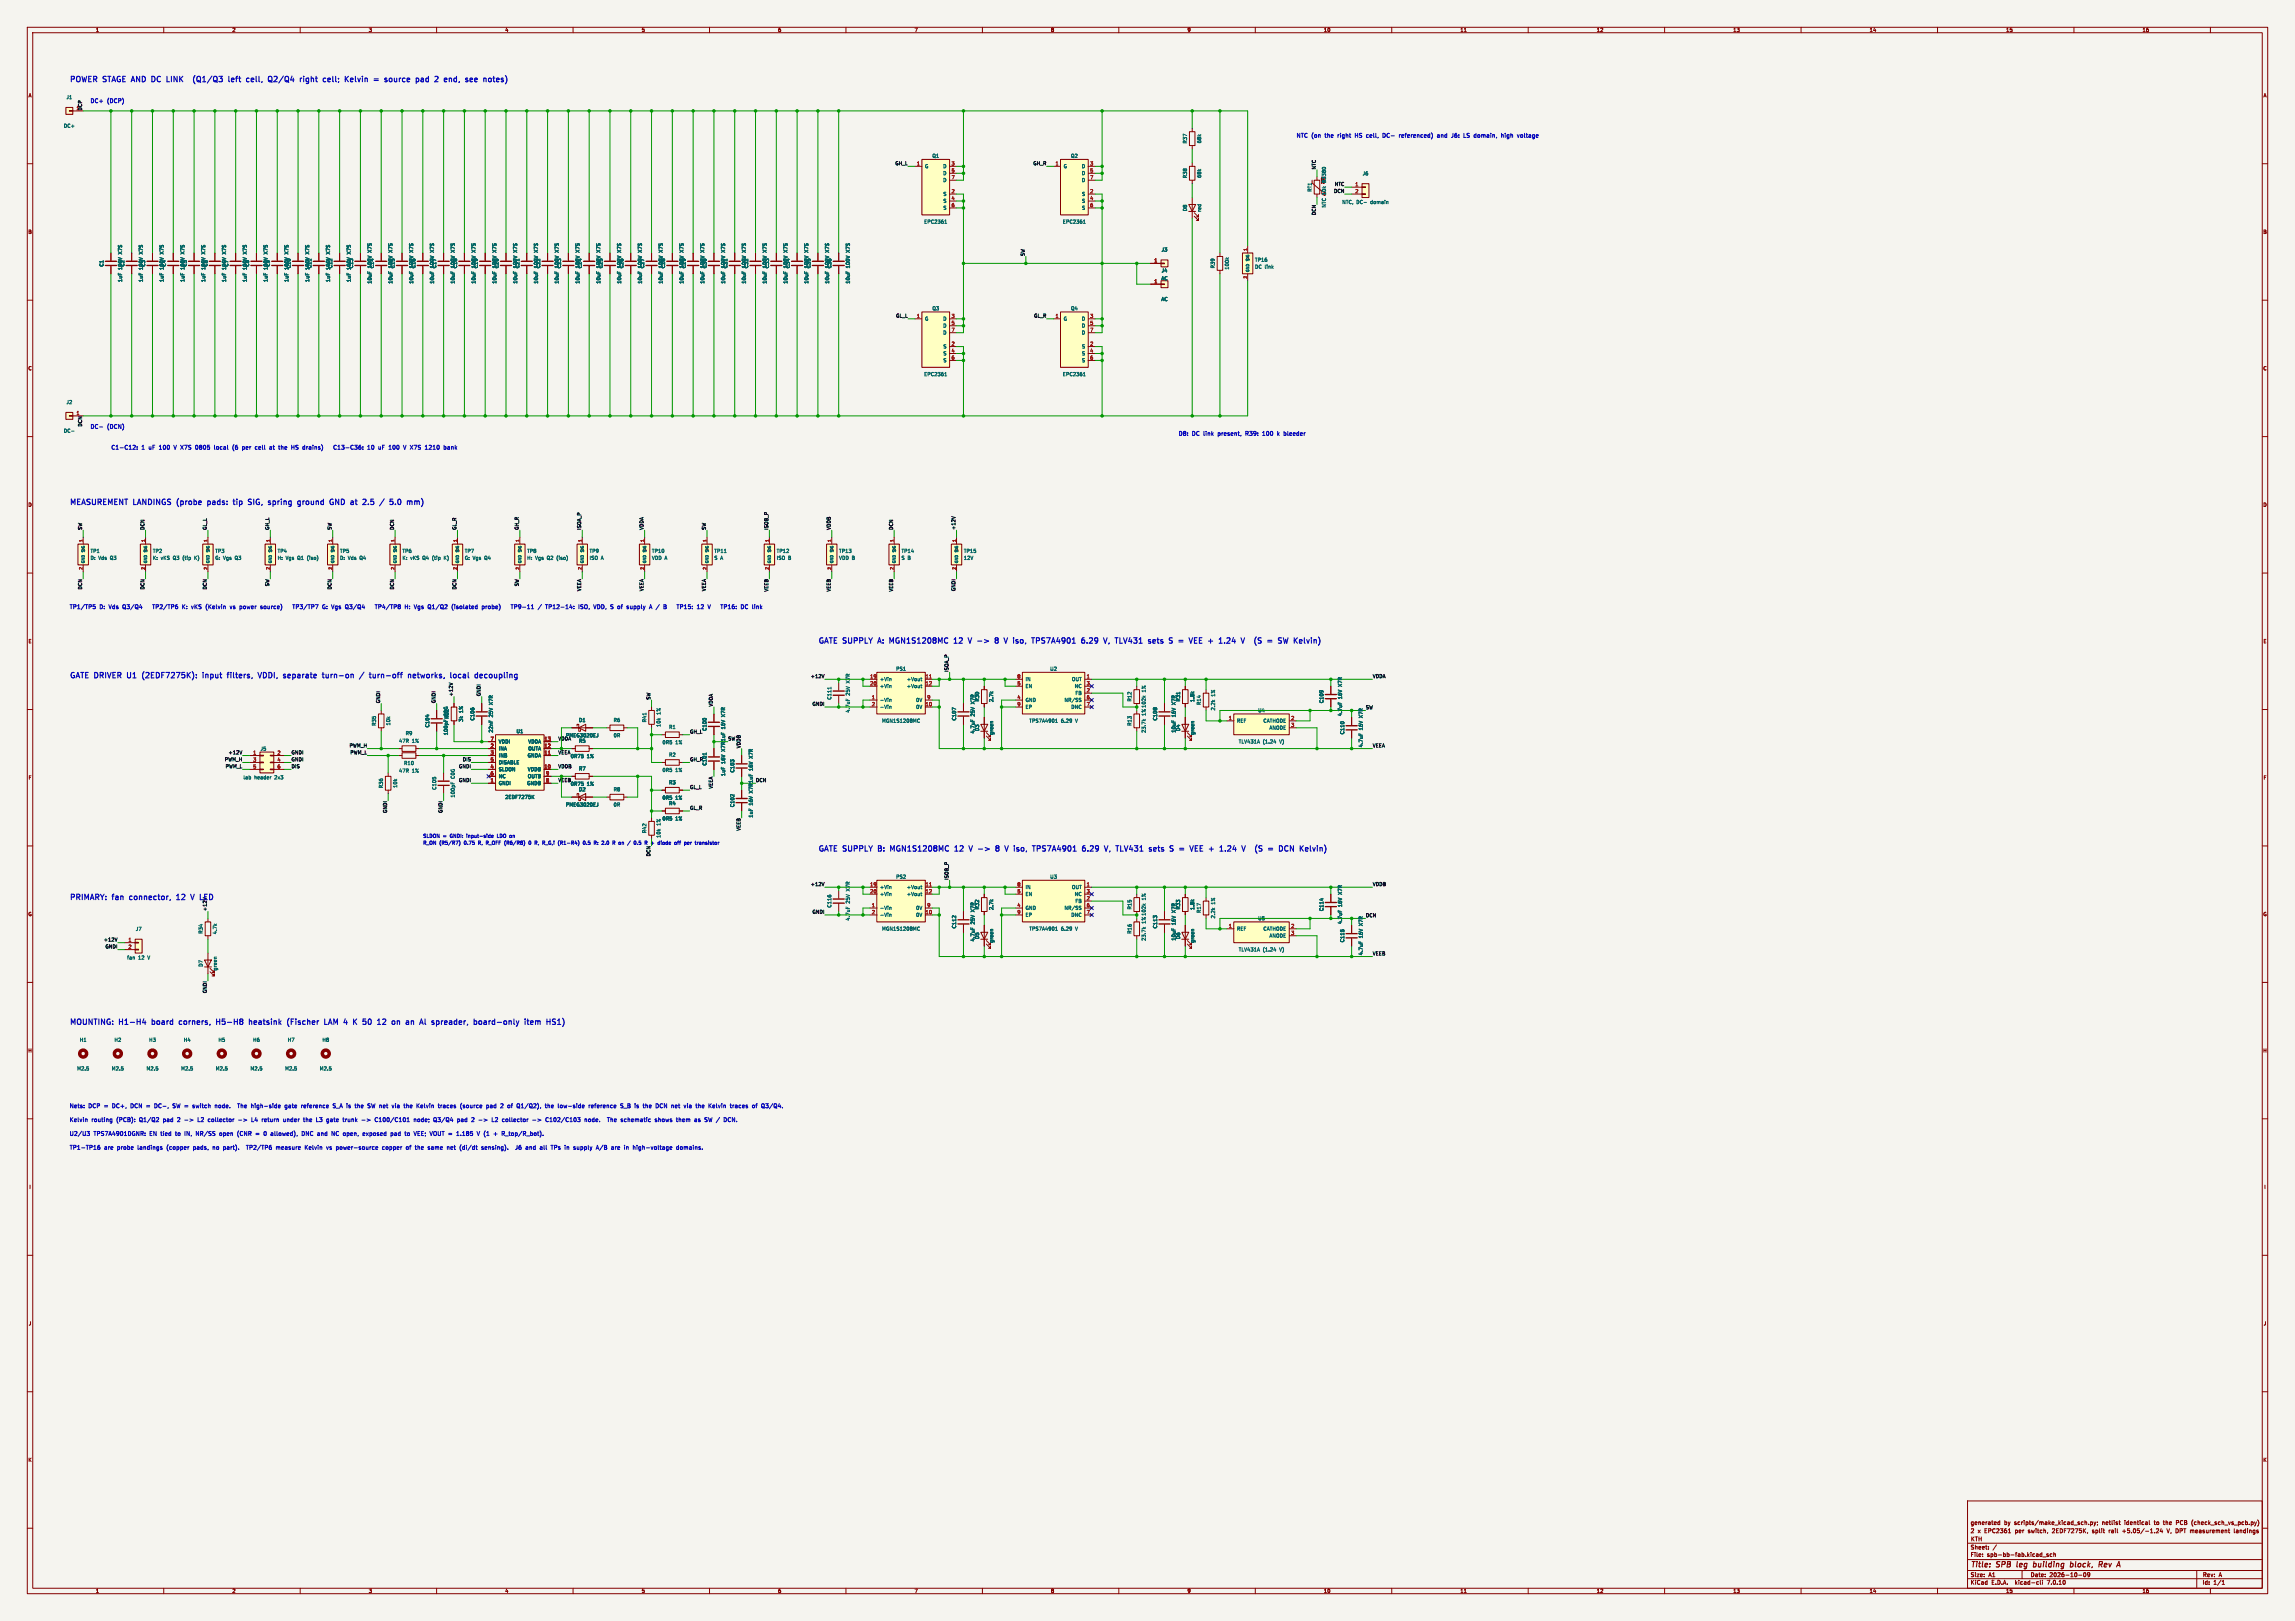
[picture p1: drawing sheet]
<svg xmlns="http://www.w3.org/2000/svg" width="841mm" height="594mm" viewBox="0 0 841 594" stroke-linecap="round" stroke-linejoin="round" font-family="sans-serif">
<defs><g id="words">
<g font-size="2.8" fill="#0000c2">
<text x="25.4" y="30.2">POWER</text>
<text x="37.9" y="30.2">STAGE AND</text>
<text x="57.3" y="30.2">DC</text>
<text x="63.6" y="30.2">LINK</text>
<text x="75" y="30.2">(Q1/Q3</text>
<text x="88.7" y="30.2">left</text>
<text x="96.1" y="30.2">cell,</text>
<text x="104.9" y="30.2">Q2/Q4</text>
<text x="117.3" y="30.2">right</text>
<text x="126.6" y="30.2">cell;</text>
<text x="135.4" y="30.2">Kelvin</text>
<text x="146.8" y="30.2">=</text>
<text x="151.6" y="30.2">source</text>
<text x="163.8" y="30.2">pad</text>
<text x="171.5" y="30.2">2</text>
<text x="175.8" y="30.2">end,</text>
<text x="184.4" y="30.2">see</text>
<text x="25.4" y="185.2">MEASUREMENT LANDINGS</text>
<text x="65.8" y="185.2">(probe</text>
<text x="77.8" y="185.2">pads:</text>
<text x="88.1" y="185.2">tip</text>
<text x="94.4" y="185.2">SIG,</text>
<text x="102.5" y="185.2">spring</text>
<text x="114" y="185.2">ground</text>
<text x="126.7" y="185.2">GND</text>
<text x="135.1" y="185.2">at</text>
<text x="140.4" y="185.2">2.5</text>
<text x="147.4" y="185.2">/</text>
<text x="151.9" y="185.2">5.0</text>
<text x="299.7" y="236">GATE SUPPLY</text>
<text x="322.7" y="236">A:</text>
<text x="327.7" y="236">MGN1S1208MC</text>
<text x="352.2" y="236">12</text>
<text x="358.3" y="236">V</text>
<text x="362.3" y="236">-&gt;</text>
<text x="369.6" y="236">8</text>
<text x="373.8" y="236">V</text>
<text x="377.9" y="236">iso,</text>
<text x="385.5" y="236">TPS7A4901</text>
<text x="404.5" y="236">6.29</text>
<text x="413.5" y="236">V,</text>
<text x="418.5" y="236">TLV431</text>
<text x="431.4" y="236">sets</text>
<text x="439.8" y="236">S</text>
<text x="444" y="236">=</text>
<text x="448.8" y="236">VEE</text>
<text x="461.3" y="236">1.24</text>
<text x="470.3" y="236">V</text>
<text x="476.7" y="236">(S</text>
<text x="482.2" y="236">=</text>
<text x="25.4" y="248.7">GATE DRIVER</text>
<text x="47.6" y="248.7">U1</text>
<text x="53.9" y="248.7">(2EDF7275K):</text>
<text x="76.9" y="248.7">input</text>
<text x="86.7" y="248.7">filters,</text>
<text x="98.9" y="248.7">VDDI,</text>
<text x="108.8" y="248.7">separate</text>
<text x="124" y="248.7">turn-on</text>
<text x="138.4" y="248.7">/</text>
<text x="142.8" y="248.7">turn-off</text>
<text x="157.7" y="248.7">networks,</text>
<text x="174" y="248.7">local</text>
<text x="183.8" y="248.7">decoupling</text>
<text x="299.7" y="312.2">GATE SUPPLY</text>
<text x="322.7" y="312.2">B:</text>
<text x="328" y="312.2">MGN1S1208MC</text>
<text x="352.4" y="312.2">12</text>
<text x="358.6" y="312.2">V</text>
<text x="362.6" y="312.2">-&gt;</text>
<text x="369.9" y="312.2">8</text>
<text x="374.1" y="312.2">V</text>
<text x="378.2" y="312.2">iso,</text>
<text x="385.8" y="312.2">TPS7A4901</text>
<text x="404.8" y="312.2">6.29</text>
<text x="413.8" y="312.2">V,</text>
<text x="418.8" y="312.2">TLV431</text>
<text x="431.7" y="312.2">sets</text>
<text x="440.1" y="312.2">S</text>
<text x="444.3" y="312.2">=</text>
<text x="449.1" y="312.2">VEE</text>
<text x="461.6" y="312.2">1.24</text>
<text x="470.6" y="312.2">V</text>
<text x="476.9" y="312.2">(S</text>
<text x="482.5" y="312.2">=</text>
<text x="25.4" y="330">PRIMARY:</text>
<text x="41.3" y="330">fan</text>
<text x="48.4" y="330">connector,</text>
<text x="66.5" y="330">12</text>
<text x="72.6" y="330">V</text>
<text x="76.6" y="330">LED</text>
<text x="25.4" y="375.7">MOUNTING:</text>
<text x="43.8" y="375.7">H1-H4</text>
<text x="56.6" y="375.7">board</text>
<text x="67.4" y="375.7">corners,</text>
<text x="81.8" y="375.7">H5-H8</text>
<text x="94.6" y="375.7">heatsink</text>
<text x="109.4" y="375.7">(Fischer</text>
<text x="123.9" y="375.7">LAM 4</text>
<text x="136" y="375.7">K</text>
<text x="140.4" y="375.7">50</text>
<text x="146.5" y="375.7">12</text>
<text x="152.6" y="375.7">on</text>
<text x="158.6" y="375.7">an</text>
<text x="164.5" y="375.7">Al</text>
<text x="169.6" y="375.7">spreader,</text>
<text x="185.8" y="375.7">board-only</text>
<text x="205.3" y="375.7">item</text>
</g>
<g font-size="2.8" fill="#840000">
<text x="722" y="574.9">Title:</text>
<text x="731.7" y="574.9">SPB</text>
<text x="739.9" y="574.9">leg</text>
<text x="746.8" y="574.9">building</text>
<text x="761.1" y="574.9">block,</text>
<text x="772.4" y="574.9">Rev</text>
</g>
<g font-size="2.1" fill="#0000c2">
<text x="33" y="37.9">DC+</text>
<text x="39.2" y="37.9">(DCP)</text>
<text x="475" y="50.6">NTC (on</text>
<text x="485.5" y="50.6">the</text>
<text x="490.3" y="50.6">right</text>
<text x="496.8" y="50.6">HS cell,</text>
<text x="507.3" y="50.6">DC-</text>
<text x="513.4" y="50.6">referenced)</text>
<text x="527.6" y="50.6">and</text>
<text x="533" y="50.6">J6:</text>
<text x="537.6" y="50.6">LS domain,</text>
<text x="551.7" y="50.6">high</text>
<text x="557.7" y="50.6">voltage</text>
<text x="33" y="157.2">DC-</text>
<text x="39.2" y="157.2">(DCN)</text>
<text x="431.8" y="159.8">D8:</text>
<text x="436.7" y="159.8">DC link</text>
<text x="446.4" y="159.8">present,</text>
<text x="456.7" y="159.8">R39:</text>
<text x="463.1" y="159.8">100</text>
<text x="468.7" y="159.8">k</text>
<text x="471.2" y="159.8">bleeder</text>
<text x="40.6" y="164.9">C1-C12:</text>
<text x="51.8" y="164.9">1</text>
<text x="54.5" y="164.9">uF</text>
<text x="58.5" y="164.9">100</text>
<text x="64.1" y="164.9">V X7S</text>
<text x="72.2" y="164.9">0805</text>
<text x="79.2" y="164.9">local</text>
<text x="86.1" y="164.9">(6</text>
<text x="89.8" y="164.9">per</text>
<text x="94.7" y="164.9">cell</text>
<text x="100.2" y="164.9">at</text>
<text x="103.7" y="164.9">the</text>
<text x="108.5" y="164.9">HS drains)</text>
<text x="124.6" y="164.9">C13-C36:</text>
<text x="137.2" y="164.9">10</text>
<text x="141.3" y="164.9">uF</text>
<text x="145.3" y="164.9">100</text>
<text x="150.9" y="164.9">V X7S</text>
<text x="159" y="164.9">1210</text>
<text x="166.1" y="164.9">bank</text>
<text x="25.4" y="223.3">TP1/TP5</text>
<text x="36.4" y="223.3">D: Vds</text>
<text x="45.1" y="223.3">Q3/Q4</text>
<text x="56.6" y="223.3">TP2/TP6</text>
<text x="67.6" y="223.3">K:</text>
<text x="71.1" y="223.3">vKS</text>
<text x="76.5" y="223.3">(Kelvin</text>
<text x="85.5" y="223.3">vs</text>
<text x="89.2" y="223.3">power</text>
<text x="97" y="223.3">source)</text>
<text x="109.3" y="223.3">TP3/TP7</text>
<text x="120.3" y="223.3">G: Vgs</text>
<text x="129" y="223.3">Q3/Q4</text>
<text x="140.5" y="223.3">TP4/TP8</text>
<text x="151.5" y="223.3">H:</text>
<text x="155.1" y="223.3">Vgs</text>
<text x="160.2" y="223.3">Q1/Q2</text>
<text x="169.1" y="223.3">(isolated</text>
<text x="180.3" y="223.3">probe)</text>
<text x="191.5" y="223.3">TP9-11</text>
<text x="201.6" y="223.3">/</text>
<text x="204.5" y="223.3">TP12-14:</text>
<text x="216.7" y="223.3">ISO,</text>
<text x="222.4" y="223.3">VDD, S of</text>
<text x="235" y="223.3">supply</text>
<text x="243.5" y="223.3">A /</text>
<text x="249" y="223.3">B</text>
<text x="254.4" y="223.3">TP15:</text>
<text x="266" y="223.3">V</text>
<text x="271.2" y="223.3">TP16:</text>
<text x="25.4" y="406.1">Nets:</text>
<text x="32.3" y="406.1">DCP =</text>
<text x="41.3" y="406.1">DC+,</text>
<text x="48.2" y="406.1">DCN =</text>
<text x="57.2" y="406.1">DC-,</text>
<text x="64.1" y="406.1">SW =</text>
<text x="71.7" y="406.1">switch</text>
<text x="80" y="406.1">node.</text>
<text x="88.6" y="406.1">The</text>
<text x="93.7" y="406.1">high-side</text>
<text x="106.2" y="406.1">gate</text>
<text x="112.4" y="406.1">reference</text>
<text x="124.2" y="406.1">S_A is</text>
<text x="132.6" y="406.1">the</text>
<text x="137.4" y="406.1">SW net</text>
<text x="146.6" y="406.1">via</text>
<text x="151.1" y="406.1">the</text>
<text x="155.9" y="406.1">Kelvin</text>
<text x="164" y="406.1">traces</text>
<text x="172.3" y="406.1">(source</text>
<text x="182" y="406.1">pad</text>
<text x="187.4" y="406.1">2</text>
<text x="190.1" y="406.1">of</text>
<text x="193.6" y="406.1">Q1/Q2),</text>
<text x="204.2" y="406.1">the</text>
<text x="209" y="406.1">low-side</text>
<text x="220.4" y="406.1">reference</text>
<text x="232.2" y="406.1">S_B is</text>
<text x="240.8" y="406.1">the</text>
<text x="245.6" y="406.1">DCN net</text>
<text x="256.3" y="406.1">via</text>
<text x="260.8" y="406.1">the</text>
<text x="265.6" y="406.1">Kelvin</text>
<text x="273.7" y="406.1">traces</text>
<text x="281.9" y="406.1">of</text>
<text x="285.4" y="406.1">Q3/Q4.</text>
<text x="25.4" y="411.2">Kelvin</text>
<text x="33.5" y="411.2">routing</text>
<text x="42.7" y="411.2">(PCB):</text>
<text x="51.2" y="411.2">Q1/Q2</text>
<text x="60.1" y="411.2">pad</text>
<text x="65.5" y="411.2">2</text>
<text x="68.2" y="411.2">-&gt;</text>
<text x="73.2" y="411.2">L2</text>
<text x="77.2" y="411.2">collector</text>
<text x="88.4" y="411.2">-&gt;</text>
<text x="93.4" y="411.2">L4</text>
<text x="97.3" y="411.2">return</text>
<text x="105.4" y="411.2">under</text>
<text x="112.9" y="411.2">the</text>
<text x="117.7" y="411.2">L3</text>
<text x="121.7" y="411.2">gate</text>
<text x="127.8" y="411.2">trunk</text>
<text x="134.9" y="411.2">-&gt;</text>
<text x="139.9" y="411.2">C100/C101</text>
<text x="154.3" y="411.2">node;</text>
<text x="161.7" y="411.2">Q3/Q4</text>
<text x="170.6" y="411.2">pad</text>
<text x="175.9" y="411.2">2</text>
<text x="178.7" y="411.2">-&gt;</text>
<text x="183.7" y="411.2">L2</text>
<text x="187.6" y="411.2">collector</text>
<text x="198.8" y="411.2">-&gt;</text>
<text x="203.9" y="411.2">C102/C103</text>
<text x="218.3" y="411.2">node.</text>
<text x="227" y="411.2">The</text>
<text x="232.1" y="411.2">schematic</text>
<text x="244.7" y="411.2">shows</text>
<text x="252.7" y="411.2">them</text>
<text x="259.5" y="411.2">as</text>
<text x="263.4" y="411.2">SW /</text>
<text x="25.4" y="416.3">U2/U3</text>
<text x="34.3" y="416.3">TPS7A4901DGNR:</text>
<text x="54.9" y="416.3">EN tied</text>
<text x="64.6" y="416.3">to</text>
<text x="68.1" y="416.3">IN,</text>
<text x="72.4" y="416.3">NR/SS</text>
<text x="81.2" y="416.3">open</text>
<text x="87.9" y="416.3">(CNR</text>
<text x="97.9" y="416.3">0</text>
<text x="100.6" y="416.3">allowed),</text>
<text x="112.1" y="416.3">DNC and</text>
<text x="123.4" y="416.3">NC open,</text>
<text x="135.1" y="416.3">exposed</text>
<text x="145.5" y="416.3">pad</text>
<text x="150.9" y="416.3">to</text>
<text x="154.4" y="416.3">VEE; VOUT =</text>
<text x="170.4" y="416.3">1.185</text>
<text x="178.2" y="416.3">V (1</text>
<text x="184.5" y="416.3">+</text>
<text x="187.6" y="416.3">R_top/R_bot).</text>
<text x="25.4" y="421.4">TP1-TP16</text>
<text x="38.1" y="421.4">are</text>
<text x="43" y="421.4">probe</text>
<text x="50.6" y="421.4">landings</text>
<text x="61.4" y="421.4">(copper</text>
<text x="71.3" y="421.4">pads,</text>
<text x="78.6" y="421.4">no</text>
<text x="82.6" y="421.4">part).</text>
<text x="91.4" y="421.4">TP2/TP6</text>
<text x="102.4" y="421.4">measure</text>
<text x="113.1" y="421.4">Kelvin</text>
<text x="121.2" y="421.4">vs</text>
<text x="124.9" y="421.4">power-source</text>
<text x="142" y="421.4">copper</text>
<text x="150.8" y="421.4">of</text>
<text x="154.3" y="421.4">the</text>
<text x="159.1" y="421.4">same</text>
<text x="166.3" y="421.4">net</text>
<text x="171.1" y="421.4">(di/dt</text>
<text x="179.3" y="421.4">sensing).</text>
<text x="192.1" y="421.4">J6</text>
<text x="195.9" y="421.4">and</text>
<text x="201.3" y="421.4">all</text>
<text x="205.5" y="421.4">TPs in</text>
<text x="214.1" y="421.4">supply</text>
<text x="222.6" y="421.4">A/B</text>
<text x="228.2" y="421.4">are</text>
<text x="233.1" y="421.4">in</text>
<text x="236.5" y="421.4">high-voltage</text>
<text x="252.6" y="421.4">domains.</text>
</g>
<g font-size="2.1" fill="#840000">
<text x="722" y="562">2</text>
<text x="722" y="559">generated</text>
<text x="724.7" y="562">x</text>
<text x="727.2" y="562">EPC2361</text>
<text x="734.4" y="559">by</text>
<text x="738.2" y="559">scripts/make_kicad_sch.py;</text>
<text x="738.6" y="562">per</text>
<text x="743.5" y="562">switch,</text>
<text x="752.5" y="562">2EDF7275K,</text>
<text x="767.3" y="562">split</text>
<text x="770.5" y="559">netlist</text>
<text x="773.5" y="562">rail</text>
<text x="778.6" y="562">+5.05/-1.24</text>
<text x="778.8" y="559">identical</text>
<text x="789.9" y="559">to</text>
<text x="793.4" y="559">the</text>
<text x="795.2" y="562">V, DPT measurement</text>
<text x="798.2" y="559">PCB</text>
<text x="804" y="559">(check_sch_vs_pcb.py)</text>
<text x="820.2" y="562">landings</text>
<text x="722" y="568">Sheet:</text>
<text x="722" y="565.2">KTH</text>
<text x="722" y="570.7">File:</text>
<text x="728.1" y="570.7">spb-bb-fab.kicad_sch</text>
<text x="722" y="580.9">KiCad</text>
<text x="722" y="578.1">Size:</text>
<text x="728.7" y="578.1">A1</text>
<text x="729.7" y="580.9">E.D.A.</text>
<text x="738.6" y="580.9">kicad-cli</text>
<text x="744" y="578.1">Date:</text>
<text x="750.5" y="580.9">7.0.10</text>
<text x="751" y="578.1">2026-10-09</text>
<text x="807" y="578.3">Rev:</text>
<text x="807" y="580.9">Id:</text>
<text x="811.1" y="580.9">1/1</text>
<text x="813.4" y="578.3">A</text>
</g>
<g font-size="1.8" fill="#840000">
<text x="35" y="11.9">1</text>
<text x="85" y="11.9">2</text>
<text x="135" y="11.9">3</text>
<text x="185" y="11.9">4</text>
<text x="235" y="11.9">5</text>
<text x="285" y="11.9">6</text>
<text x="335" y="11.9">7</text>
<text x="385" y="11.9">8</text>
<text x="435" y="11.9">9</text>
<text x="485" y="11.9">10</text>
<text x="535" y="11.9">11</text>
<text x="585" y="11.9">12</text>
<text x="635" y="11.9">13</text>
<text x="685" y="11.9">14</text>
<text x="735" y="11.9">15</text>
<text x="785" y="11.9">16</text>
<text x="10.3" y="35.9">A</text>
<text x="829.3" y="35.9">A</text>
<text x="10.3" y="85.9">B</text>
<text x="829.2" y="85.9">B</text>
<text x="10.3" y="135.9">C</text>
<text x="829.2" y="135.9">C</text>
<text x="10.3" y="185.9">D</text>
<text x="829.2" y="185.9">D</text>
<text x="10.3" y="235.9">E</text>
<text x="829.3" y="235.9">E</text>
<text x="10.3" y="285.9">F</text>
<text x="829.3" y="285.9">F</text>
<text x="10.3" y="335.9">G</text>
<text x="829.2" y="335.9">G</text>
<text x="10.2" y="385.9">H</text>
<text x="829.2" y="385.9">H</text>
<text x="10.6" y="435.9">I</text>
<text x="829.6" y="435.9">I</text>
<text x="10.4" y="485.9">J</text>
<text x="829.4" y="485.9">J</text>
<text x="10.3" y="535.9">K</text>
<text x="829.2" y="535.9">K</text>
<text x="35" y="583.9">1</text>
<text x="85" y="583.9">2</text>
<text x="135" y="583.9">3</text>
<text x="185" y="583.9">4</text>
<text x="235" y="583.9">5</text>
<text x="285" y="583.9">6</text>
<text x="335" y="583.9">7</text>
<text x="385" y="583.9">8</text>
<text x="435" y="583.9">9</text>
<text x="485" y="583.9">10</text>
<text x="535" y="583.9">11</text>
<text x="585" y="583.9">12</text>
<text x="635" y="583.9">13</text>
<text x="685" y="583.9">14</text>
<text x="735" y="583.9">15</text>
<text x="785" y="583.9">16</text>
</g>
<g font-size="1.8" fill="#006464">
<text x="24.2" y="36.5">J1</text>
<text x="23.2" y="47">DC+</text>
<text x="435.1" y="52.7" transform="rotate(-90 435.1 52.7)">R37</text>
<text x="440.3" y="52.6" transform="rotate(-90 440.3 52.6)">68k</text>
<text x="341.5" y="58">Q1</text>
<text x="392.3" y="58">Q2</text>
<text x="338.8" y="61.8">G</text>
<text x="345.5" y="61.8">D</text>
<text x="345.5" y="64.4">D</text>
<text x="389.6" y="61.8">G</text>
<text x="396.3" y="61.8">D</text>
<text x="396.3" y="64.4">D</text>
<text x="435.1" y="65.4" transform="rotate(-90 435.1 65.4)">R38</text>
<text x="440.3" y="65.3" transform="rotate(-90 440.3 65.3)">68k</text>
<text x="499.2" y="64.4">J6</text>
<text x="345.5" y="66.9">D</text>
<text x="345.6" y="72">S</text>
<text x="396.3" y="66.9">D</text>
<text x="396.4" y="72">S</text>
<text x="480.9" y="70.4" transform="rotate(-90 480.9 70.4)">RT1</text>
<text x="486.1" y="66.9" transform="rotate(-90 486.1 66.9)">B3380</text>
<text x="345.6" y="74.5">S</text>
<text x="345.6" y="77.1">S</text>
<text x="396.4" y="74.5">S</text>
<text x="396.4" y="77.1">S</text>
<text x="435.1" y="77.5" transform="rotate(-90 435.1 77.5)">D8</text>
<text x="440.3" y="77.8" transform="rotate(-90 440.3 77.8)">red</text>
<text x="486.1" y="76.2" transform="rotate(-90 486.1 76.2)">NTC 10k</text>
<text x="491.7" y="74.9">NTC, DC-</text>
<text x="502.3" y="74.9">domain</text>
<text x="338.5" y="82.1">EPC2361</text>
<text x="389.3" y="82.1">EPC2361</text>
<text x="44.9" y="93" transform="rotate(-90 44.9 93)">X7S</text>
<text x="52.5" y="93" transform="rotate(-90 52.5 93)">X7S</text>
<text x="60.1" y="93" transform="rotate(-90 60.1 93)">X7S</text>
<text x="67.8" y="93" transform="rotate(-90 67.8 93)">X7S</text>
<text x="75.4" y="93" transform="rotate(-90 75.4 93)">X7S</text>
<text x="83" y="93" transform="rotate(-90 83 93)">X7S</text>
<text x="90.6" y="93" transform="rotate(-90 90.6 93)">X7S</text>
<text x="98.2" y="93" transform="rotate(-90 98.2 93)">X7S</text>
<text x="105.9" y="93" transform="rotate(-90 105.9 93)">X7S</text>
<text x="113.5" y="93" transform="rotate(-90 113.5 93)">X7S</text>
<text x="121.1" y="93" transform="rotate(-90 121.1 93)">X7S</text>
<text x="128.7" y="93" transform="rotate(-90 128.7 93)">X7S</text>
<text x="136.3" y="92.4" transform="rotate(-90 136.3 92.4)">X7S</text>
<text x="144" y="92.4" transform="rotate(-90 144 92.4)">X7S</text>
<text x="151.6" y="92.4" transform="rotate(-90 151.6 92.4)">X7S</text>
<text x="159.2" y="92.4" transform="rotate(-90 159.2 92.4)">X7S</text>
<text x="166.8" y="92.4" transform="rotate(-90 166.8 92.4)">X7S</text>
<text x="174.4" y="92.4" transform="rotate(-90 174.4 92.4)">X7S</text>
<text x="182.1" y="92.4" transform="rotate(-90 182.1 92.4)">X7S</text>
<text x="189.7" y="92.4" transform="rotate(-90 189.7 92.4)">X7S</text>
<text x="197.3" y="92.4" transform="rotate(-90 197.3 92.4)">X7S</text>
<text x="204.9" y="92.4" transform="rotate(-90 204.9 92.4)">X7S</text>
<text x="212.5" y="92.4" transform="rotate(-90 212.5 92.4)">X7S</text>
<text x="220.2" y="92.4" transform="rotate(-90 220.2 92.4)">X7S</text>
<text x="227.8" y="92.4" transform="rotate(-90 227.8 92.4)">X7S</text>
<text x="235.4" y="92.4" transform="rotate(-90 235.4 92.4)">X7S</text>
<text x="243" y="92.4" transform="rotate(-90 243 92.4)">X7S</text>
<text x="250.6" y="92.4" transform="rotate(-90 250.6 92.4)">X7S</text>
<text x="258.3" y="92.4" transform="rotate(-90 258.3 92.4)">X7S</text>
<text x="265.9" y="92.4" transform="rotate(-90 265.9 92.4)">X7S</text>
<text x="273.5" y="92.4" transform="rotate(-90 273.5 92.4)">X7S</text>
<text x="281.1" y="92.4" transform="rotate(-90 281.1 92.4)">X7S</text>
<text x="288.7" y="92.4" transform="rotate(-90 288.7 92.4)">X7S</text>
<text x="296.4" y="92.4" transform="rotate(-90 296.4 92.4)">X7S</text>
<text x="304" y="92.4" transform="rotate(-90 304 92.4)">X7S</text>
<text x="311.6" y="92.4" transform="rotate(-90 311.6 92.4)">X7S</text>
<text x="425.5" y="92.4">J3</text>
<text x="38.1" y="97.9" transform="rotate(-90 38.1 97.9)">C1</text>
<text x="44.9" y="98.9" transform="rotate(-90 44.9 98.9)">100V</text>
<text x="45.7" y="97.9" transform="rotate(-90 45.7 97.9)">C2</text>
<text x="52.5" y="98.9" transform="rotate(-90 52.5 98.9)">100V</text>
<text x="53.3" y="97.9" transform="rotate(-90 53.3 97.9)">C3</text>
<text x="60.1" y="98.9" transform="rotate(-90 60.1 98.9)">100V</text>
<text x="61" y="97.9" transform="rotate(-90 61 97.9)">C4</text>
<text x="67.8" y="98.9" transform="rotate(-90 67.8 98.9)">100V</text>
<text x="68.6" y="97.9" transform="rotate(-90 68.6 97.9)">C5</text>
<text x="75.4" y="98.9" transform="rotate(-90 75.4 98.9)">100V</text>
<text x="76.2" y="97.9" transform="rotate(-90 76.2 97.9)">C6</text>
<text x="83" y="98.9" transform="rotate(-90 83 98.9)">100V</text>
<text x="83.8" y="97.9" transform="rotate(-90 83.8 97.9)">C7</text>
<text x="90.6" y="98.9" transform="rotate(-90 90.6 98.9)">100V</text>
<text x="91.4" y="97.9" transform="rotate(-90 91.4 97.9)">C8</text>
<text x="98.2" y="98.9" transform="rotate(-90 98.2 98.9)">100V</text>
<text x="99.1" y="97.9" transform="rotate(-90 99.1 97.9)">C9</text>
<text x="105.9" y="98.9" transform="rotate(-90 105.9 98.9)">100V</text>
<text x="106.7" y="98.5" transform="rotate(-90 106.7 98.5)">C10</text>
<text x="113.5" y="98.9" transform="rotate(-90 113.5 98.9)">100V</text>
<text x="114.3" y="98.5" transform="rotate(-90 114.3 98.5)">C11</text>
<text x="121.1" y="98.9" transform="rotate(-90 121.1 98.9)">100V</text>
<text x="121.9" y="98.5" transform="rotate(-90 121.9 98.5)">C12</text>
<text x="128.7" y="98.9" transform="rotate(-90 128.7 98.9)">100V</text>
<text x="129.5" y="98.5" transform="rotate(-90 129.5 98.5)">C13</text>
<text x="136.3" y="98.3" transform="rotate(-90 136.3 98.3)">100V</text>
<text x="137.2" y="98.5" transform="rotate(-90 137.2 98.5)">C14</text>
<text x="144" y="98.3" transform="rotate(-90 144 98.3)">100V</text>
<text x="144.8" y="98.5" transform="rotate(-90 144.8 98.5)">C15</text>
<text x="151.6" y="98.3" transform="rotate(-90 151.6 98.3)">100V</text>
<text x="152.4" y="98.5" transform="rotate(-90 152.4 98.5)">C16</text>
<text x="159.2" y="98.3" transform="rotate(-90 159.2 98.3)">100V</text>
<text x="160" y="98.5" transform="rotate(-90 160 98.5)">C17</text>
<text x="166.8" y="98.3" transform="rotate(-90 166.8 98.3)">100V</text>
<text x="167.6" y="98.5" transform="rotate(-90 167.6 98.5)">C18</text>
<text x="174.4" y="98.3" transform="rotate(-90 174.4 98.3)">100V</text>
<text x="175.3" y="98.5" transform="rotate(-90 175.3 98.5)">C19</text>
<text x="182.1" y="98.3" transform="rotate(-90 182.1 98.3)">100V</text>
<text x="182.9" y="98.5" transform="rotate(-90 182.9 98.5)">C20</text>
<text x="189.7" y="98.3" transform="rotate(-90 189.7 98.3)">100V</text>
<text x="190.5" y="98.5" transform="rotate(-90 190.5 98.5)">C21</text>
<text x="197.3" y="98.3" transform="rotate(-90 197.3 98.3)">100V</text>
<text x="198.1" y="98.5" transform="rotate(-90 198.1 98.5)">C22</text>
<text x="204.9" y="98.3" transform="rotate(-90 204.9 98.3)">100V</text>
<text x="205.7" y="98.5" transform="rotate(-90 205.7 98.5)">C23</text>
<text x="212.5" y="98.3" transform="rotate(-90 212.5 98.3)">100V</text>
<text x="213.4" y="98.5" transform="rotate(-90 213.4 98.5)">C24</text>
<text x="220.2" y="98.3" transform="rotate(-90 220.2 98.3)">100V</text>
<text x="221" y="98.5" transform="rotate(-90 221 98.5)">C25</text>
<text x="227.8" y="98.3" transform="rotate(-90 227.8 98.3)">100V</text>
<text x="228.6" y="98.5" transform="rotate(-90 228.6 98.5)">C26</text>
<text x="235.4" y="98.3" transform="rotate(-90 235.4 98.3)">100V</text>
<text x="236.2" y="98.5" transform="rotate(-90 236.2 98.5)">C27</text>
<text x="243" y="98.3" transform="rotate(-90 243 98.3)">100V</text>
<text x="243.8" y="98.5" transform="rotate(-90 243.8 98.5)">C28</text>
<text x="250.6" y="98.3" transform="rotate(-90 250.6 98.3)">100V</text>
<text x="251.5" y="98.5" transform="rotate(-90 251.5 98.5)">C29</text>
<text x="258.3" y="98.3" transform="rotate(-90 258.3 98.3)">100V</text>
<text x="259.1" y="98.5" transform="rotate(-90 259.1 98.5)">C30</text>
<text x="265.9" y="98.3" transform="rotate(-90 265.9 98.3)">100V</text>
<text x="266.7" y="98.5" transform="rotate(-90 266.7 98.5)">C31</text>
<text x="273.5" y="98.3" transform="rotate(-90 273.5 98.3)">100V</text>
<text x="274.3" y="98.5" transform="rotate(-90 274.3 98.5)">C32</text>
<text x="281.1" y="98.3" transform="rotate(-90 281.1 98.3)">100V</text>
<text x="281.9" y="98.5" transform="rotate(-90 281.9 98.5)">C33</text>
<text x="288.7" y="98.3" transform="rotate(-90 288.7 98.3)">100V</text>
<text x="289.6" y="98.5" transform="rotate(-90 289.6 98.5)">C34</text>
<text x="296.4" y="98.3" transform="rotate(-90 296.4 98.3)">100V</text>
<text x="297.2" y="98.5" transform="rotate(-90 297.2 98.5)">C35</text>
<text x="304" y="98.3" transform="rotate(-90 304 98.3)">100V</text>
<text x="304.8" y="98.5" transform="rotate(-90 304.8 98.5)">C36</text>
<text x="311.6" y="98.3" transform="rotate(-90 311.6 98.3)">100V</text>
<text x="425.5" y="100">J4</text>
<text x="445.3" y="98.5" transform="rotate(-90 445.3 98.5)">R39</text>
<text x="450.5" y="99" transform="rotate(-90 450.5 99)">100k</text>
<text x="459.8" y="96.1">TP16</text>
<text x="459.8" y="98.7">DC link</text>
<text x="44.9" y="103.5" transform="rotate(-90 44.9 103.5)">1uF</text>
<text x="52.5" y="103.5" transform="rotate(-90 52.5 103.5)">1uF</text>
<text x="60.1" y="103.5" transform="rotate(-90 60.1 103.5)">1uF</text>
<text x="67.8" y="103.5" transform="rotate(-90 67.8 103.5)">1uF</text>
<text x="75.4" y="103.5" transform="rotate(-90 75.4 103.5)">1uF</text>
<text x="83" y="103.5" transform="rotate(-90 83 103.5)">1uF</text>
<text x="90.6" y="103.5" transform="rotate(-90 90.6 103.5)">1uF</text>
<text x="98.2" y="103.5" transform="rotate(-90 98.2 103.5)">1uF</text>
<text x="105.9" y="103.5" transform="rotate(-90 105.9 103.5)">1uF</text>
<text x="113.5" y="103.5" transform="rotate(-90 113.5 103.5)">1uF</text>
<text x="121.1" y="103.5" transform="rotate(-90 121.1 103.5)">1uF</text>
<text x="128.7" y="103.5" transform="rotate(-90 128.7 103.5)">1uF</text>
<text x="136.3" y="104.1" transform="rotate(-90 136.3 104.1)">10uF</text>
<text x="144" y="104.1" transform="rotate(-90 144 104.1)">10uF</text>
<text x="151.6" y="104.1" transform="rotate(-90 151.6 104.1)">10uF</text>
<text x="159.2" y="104.1" transform="rotate(-90 159.2 104.1)">10uF</text>
<text x="166.8" y="104.1" transform="rotate(-90 166.8 104.1)">10uF</text>
<text x="174.4" y="104.1" transform="rotate(-90 174.4 104.1)">10uF</text>
<text x="182.1" y="104.1" transform="rotate(-90 182.1 104.1)">10uF</text>
<text x="189.7" y="104.1" transform="rotate(-90 189.7 104.1)">10uF</text>
<text x="197.3" y="104.1" transform="rotate(-90 197.3 104.1)">10uF</text>
<text x="204.9" y="104.1" transform="rotate(-90 204.9 104.1)">10uF</text>
<text x="212.5" y="104.1" transform="rotate(-90 212.5 104.1)">10uF</text>
<text x="220.2" y="104.1" transform="rotate(-90 220.2 104.1)">10uF</text>
<text x="227.8" y="104.1" transform="rotate(-90 227.8 104.1)">10uF</text>
<text x="235.4" y="104.1" transform="rotate(-90 235.4 104.1)">10uF</text>
<text x="243" y="104.1" transform="rotate(-90 243 104.1)">10uF</text>
<text x="250.6" y="104.1" transform="rotate(-90 250.6 104.1)">10uF</text>
<text x="258.3" y="104.1" transform="rotate(-90 258.3 104.1)">10uF</text>
<text x="265.9" y="104.1" transform="rotate(-90 265.9 104.1)">10uF</text>
<text x="273.5" y="104.1" transform="rotate(-90 273.5 104.1)">10uF</text>
<text x="281.1" y="104.1" transform="rotate(-90 281.1 104.1)">10uF</text>
<text x="288.7" y="104.1" transform="rotate(-90 288.7 104.1)">10uF</text>
<text x="296.4" y="104.1" transform="rotate(-90 296.4 104.1)">10uF</text>
<text x="304" y="104.1" transform="rotate(-90 304 104.1)">10uF</text>
<text x="311.6" y="104.1" transform="rotate(-90 311.6 104.1)">10uF</text>
<text x="425.4" y="102.9">AC</text>
<text x="341.5" y="113.9">Q3</text>
<text x="392.3" y="113.9">Q4</text>
<text x="425.4" y="110.5">AC</text>
<text x="338.8" y="117.7">G</text>
<text x="345.5" y="117.7">D</text>
<text x="389.6" y="117.7">G</text>
<text x="396.3" y="117.7">D</text>
<text x="345.5" y="120.2">D</text>
<text x="345.5" y="122.8">D</text>
<text x="396.3" y="120.2">D</text>
<text x="396.3" y="122.8">D</text>
<text x="345.6" y="127.9">S</text>
<text x="345.6" y="130.4">S</text>
<text x="396.4" y="127.9">S</text>
<text x="396.4" y="130.4">S</text>
<text x="345.6" y="132.9">S</text>
<text x="396.4" y="132.9">S</text>
<text x="338.5" y="138">EPC2361</text>
<text x="389.3" y="138">EPC2361</text>
<text x="24.2" y="148.3">J2</text>
<text x="23.2" y="158.8">DC-</text>
<text x="33" y="202.8">TP1</text>
<text x="55.9" y="202.8">TP2</text>
<text x="78.7" y="202.8">TP3</text>
<text x="101.6" y="202.8">TP4</text>
<text x="124.5" y="202.8">TP5</text>
<text x="147.3" y="202.8">TP6</text>
<text x="170.2" y="202.8">TP7</text>
<text x="193" y="202.8">TP8</text>
<text x="215.9" y="202.8">TP9</text>
<text x="238.8" y="202.8">TP10</text>
<text x="261.6" y="202.8">TP11</text>
<text x="284.5" y="202.8">TP12</text>
<text x="307.4" y="202.8">TP13</text>
<text x="330.2" y="202.8">TP14</text>
<text x="353.1" y="202.8">TP15</text>
<text x="33" y="205.3">D:</text>
<text x="36.1" y="205.3">Vds</text>
<text x="40.5" y="205.3">Q3</text>
<text x="55.9" y="205.3">K:</text>
<text x="58.9" y="205.3">vKS</text>
<text x="63.6" y="205.3">Q3</text>
<text x="67.3" y="205.3">(tip</text>
<text x="71.8" y="205.3">K)</text>
<text x="78.7" y="205.3">G: Vgs</text>
<text x="86.2" y="205.3">Q3</text>
<text x="101.6" y="205.3">H:</text>
<text x="104.7" y="205.3">Vgs</text>
<text x="109.2" y="205.3">Q1</text>
<text x="112.9" y="205.3">(iso)</text>
<text x="124.5" y="205.3">D:</text>
<text x="127.5" y="205.3">Vds</text>
<text x="132" y="205.3">Q4</text>
<text x="147.3" y="205.3">K:</text>
<text x="150.4" y="205.3">vKS</text>
<text x="155" y="205.3">Q4</text>
<text x="158.7" y="205.3">(tip</text>
<text x="163.2" y="205.3">K)</text>
<text x="170.2" y="205.3">G: Vgs</text>
<text x="177.7" y="205.3">Q4</text>
<text x="193" y="205.3">H:</text>
<text x="196.2" y="205.3">Vgs</text>
<text x="200.6" y="205.3">Q2</text>
<text x="204.3" y="205.3">(iso)</text>
<text x="215.9" y="205.3">ISO</text>
<text x="220.2" y="205.3">A</text>
<text x="238.8" y="205.3">VDD A</text>
<text x="261.6" y="205.3">S A</text>
<text x="284.5" y="205.3">ISO</text>
<text x="288.8" y="205.3">B</text>
<text x="307.4" y="205.3">VDD B</text>
<text x="330.2" y="205.3">S B</text>
<text x="353.1" y="205.3">12V</text>
<text x="328.3" y="246">PS1</text>
<text x="384.7" y="246">U2</text>
<text x="311.6" y="250.2" transform="rotate(-90 311.6 250.2)">X7R</text>
<text x="322.3" y="249.8">+Vin</text>
<text x="332.2" y="249.8">+Vout</text>
<text x="375.7" y="249.8">IN</text>
<text x="392.7" y="249.8">OUT</text>
<text x="491.9" y="251.5" transform="rotate(-90 491.9 251.5)">X7R</text>
<text x="304.8" y="256.5" transform="rotate(-90 304.8 256.5)">C111</text>
<text x="311.6" y="254.9" transform="rotate(-90 311.6 254.9)">25V</text>
<text x="322.3" y="257.4">-Vin</text>
<text x="322.3" y="252.3">+Vin</text>
<text x="332.2" y="252.3">+Vout</text>
<text x="335.6" y="257.4">0V</text>
<text x="357.3" y="257.8" transform="rotate(-90 357.3 257.8)">X7R</text>
<text x="358.9" y="257.2" transform="rotate(-90 358.9 257.2)">R30</text>
<text x="364.1" y="257.4" transform="rotate(-90 364.1 257.4)">2.7k</text>
<text x="375.7" y="257.4">GND</text>
<text x="375.7" y="252.3">EN</text>
<text x="389.9" y="257.4">NR/SS</text>
<text x="393.7" y="252.3">NC</text>
<text x="393.9" y="254.9">FB</text>
<text x="414.8" y="257.2" transform="rotate(-90 414.8 257.2)">R12</text>
<text x="420" y="253.7" transform="rotate(-90 420 253.7)">1%</text>
<text x="432.6" y="257.2" transform="rotate(-90 432.6 257.2)">R31</text>
<text x="437.8" y="257.4" transform="rotate(-90 437.8 257.4)">1.8k</text>
<text x="445.4" y="255.3" transform="rotate(-90 445.4 255.3)">1%</text>
<text x="485.1" y="257.8" transform="rotate(-90 485.1 257.8)">C109</text>
<text x="491.9" y="256.1" transform="rotate(-90 491.9 256.1)">16V</text>
<text x="164.3" y="262.5" transform="rotate(-90 164.3 262.5)">C0G</text>
<text x="169.8" y="261.2" transform="rotate(-90 169.8 261.2)">1%</text>
<text x="180.8" y="262.8" transform="rotate(-90 180.8 262.8)">25V</text>
<text x="180.8" y="258.1" transform="rotate(-90 180.8 258.1)">X7R</text>
<text x="242.2" y="261.9" transform="rotate(-90 242.2 261.9)">1%</text>
<text x="265.9" y="262.5" transform="rotate(-90 265.9 262.5)">X7R</text>
<text x="311.6" y="261.3" transform="rotate(-90 311.6 261.3)">4.7uF</text>
<text x="322.3" y="259.9">-Vin</text>
<text x="335.6" y="259.9">0V</text>
<text x="357.3" y="262.5" transform="rotate(-90 357.3 262.5)">25V</text>
<text x="375.7" y="259.9">EP</text>
<text x="392.4" y="259.9">DNC</text>
<text x="420" y="262.3" transform="rotate(-90 420 262.3)">1%102k</text>
<text x="431" y="262.8" transform="rotate(-90 431 262.8)">16V</text>
<text x="431" y="258.1" transform="rotate(-90 431 258.1)">X7R</text>
<text x="440.2" y="258.5" transform="rotate(-90 440.2 258.5)">R14</text>
<text x="445.4" y="260.5" transform="rotate(-90 445.4 260.5)">2.2k</text>
<text x="460.9" y="261.2">U4</text>
<text x="491.9" y="262.6" transform="rotate(-90 491.9 262.6)">4.7uF</text>
<text x="499.6" y="262.9" transform="rotate(-90 499.6 262.9)">X7R</text>
<text x="138" y="266.1" transform="rotate(-90 138 266.1)">R35</text>
<text x="143.2" y="266" transform="rotate(-90 143.2 266)">10k</text>
<text x="148.5" y="269.6">R9</text>
<text x="157.5" y="266.7" transform="rotate(-90 157.5 266.7)">C104</text>
<text x="164.3" y="269.6" transform="rotate(-90 164.3 269.6)">100pF R11</text>
<text x="169.8" y="264.7" transform="rotate(-90 169.8 264.7)">3k</text>
<text x="174" y="264.2" transform="rotate(-90 174 264.2)">C106</text>
<text x="180.8" y="268.6" transform="rotate(-90 180.8 268.6)">22nF</text>
<text x="189.1" y="268.8">U1</text>
<text x="212" y="264.8">D1</text>
<text x="224.7" y="264.8">R6</text>
<text x="237" y="264.8" transform="rotate(-90 237 264.8)">R41</text>
<text x="242.2" y="266.5" transform="rotate(-90 242.2 266.5)">10k</text>
<text x="245" y="267.3">R1</text>
<text x="259.1" y="268" transform="rotate(-90 259.1 268)">C100</text>
<text x="265.9" y="267.2" transform="rotate(-90 265.9 267.2)">16V</text>
<text x="323.1" y="265">MGN1S1208MC</text>
<text x="350.5" y="264.2" transform="rotate(-90 350.5 264.2)">C107</text>
<text x="357.3" y="268.9" transform="rotate(-90 357.3 268.9)">4.7uF</text>
<text x="358.9" y="268" transform="rotate(-90 358.9 268)">D3</text>
<text x="364.1" y="269.4" transform="rotate(-90 364.1 269.4)">green</text>
<text x="377.1" y="265">TPS7A4901</text>
<text x="388.8" y="265">6.29</text>
<text x="394.2" y="265">V</text>
<text x="414.8" y="266.1" transform="rotate(-90 414.8 266.1)">R13</text>
<text x="420" y="268.7" transform="rotate(-90 420 268.7)">23.7k</text>
<text x="424.2" y="264.2" transform="rotate(-90 424.2 264.2)">C108</text>
<text x="431" y="268.6" transform="rotate(-90 431 268.6)">10uF</text>
<text x="432.6" y="268" transform="rotate(-90 432.6 268)">D4</text>
<text x="437.8" y="269.4" transform="rotate(-90 437.8 269.4)">green</text>
<text x="453.1" y="265">REF</text>
<text x="462.8" y="265">CATHODE</text>
<text x="465.1" y="267.6">ANODE</text>
<text x="492.8" y="269.2" transform="rotate(-90 492.8 269.2)">C110</text>
<text x="499.6" y="267.6" transform="rotate(-90 499.6 267.6)">16V</text>
<text x="95.3" y="275.3">J5</text>
<text x="146.1" y="272.4">47R</text>
<text x="151" y="272.4">1%</text>
<text x="182.6" y="275.2">INA</text>
<text x="182.6" y="272.6">VDDI</text>
<text x="193.5" y="275.2">OUTA</text>
<text x="193.5" y="272.6">VDDA</text>
<text x="207.2" y="270.4">PMEG3020EJ</text>
<text x="212" y="272.4">R5</text>
<text x="224.7" y="270.4">0R</text>
<text x="242.6" y="272.9">0R5</text>
<text x="247.5" y="272.9">1%</text>
<text x="265.9" y="275.2" transform="rotate(-90 265.9 275.2)">X7R1uF</text>
<text x="453.8" y="272.6">TLV431A</text>
<text x="462.8" y="272.6">(1.24</text>
<text x="469" y="272.6">V)</text>
<text x="499.6" y="274" transform="rotate(-90 499.6 274)">4.7uF</text>
<text x="147.9" y="280.5">R10</text>
<text x="182.6" y="277.7">INB</text>
<text x="182.6" y="280.3">DISABLE</text>
<text x="193.2" y="277.7">GNDA</text>
<text x="209" y="278">0R75</text>
<text x="215.1" y="278">1%</text>
<text x="245" y="277.5">R2</text>
<text x="259.1" y="280.7" transform="rotate(-90 259.1 280.7)">C101</text>
<text x="265.9" y="279.9" transform="rotate(-90 265.9 279.9)">16V</text>
<text x="276" y="277.8" transform="rotate(-90 276 277.8)">X7R</text>
<text x="89" y="285.8">lab</text>
<text x="93.2" y="285.8">header</text>
<text x="100.8" y="285.8">2x3</text>
<text x="146.1" y="283.3">47R</text>
<text x="151" y="283.3">1%</text>
<text x="166.8" y="285.4" transform="rotate(-90 166.8 285.4)">C0G</text>
<text x="182.6" y="287.9">GNDI</text>
<text x="182.6" y="282.8">SLDON</text>
<text x="182.6" y="285.3">NC</text>
<text x="193" y="287.9">GNDB</text>
<text x="193.3" y="282.8">VDDB</text>
<text x="193.3" y="285.3">OUTB</text>
<text x="212" y="282.5">R7</text>
<text x="242.6" y="283.1">0R5</text>
<text x="245" y="287.6">R3</text>
<text x="247.5" y="283.1">1%</text>
<text x="265.9" y="284.5" transform="rotate(-90 265.9 284.5)">1uF</text>
<text x="269.2" y="283.2" transform="rotate(-90 269.2 283.2)">C103</text>
<text x="276" y="282.4" transform="rotate(-90 276 282.4)">16V</text>
<text x="140.5" y="289" transform="rotate(-90 140.5 289)">R36</text>
<text x="145.7" y="288.8" transform="rotate(-90 145.7 288.8)">10k</text>
<text x="160" y="289.6" transform="rotate(-90 160 289.6)">C105</text>
<text x="166.8" y="292.4" transform="rotate(-90 166.8 292.4)">100pF</text>
<text x="185" y="293">2EDF7275K</text>
<text x="209" y="288.1">0R75</text>
<text x="212" y="290.2">D2</text>
<text x="215.1" y="288.1">1%</text>
<text x="224.7" y="290.2">R8</text>
<text x="242.6" y="293.2">0R5</text>
<text x="247.5" y="293.2">1%</text>
<text x="276" y="290.5" transform="rotate(-90 276 290.5)">X7R1uF</text>
<text x="207.2" y="295.8">PMEG3020EJ</text>
<text x="224.7" y="295.8">0R</text>
<text x="245" y="295.2">R4</text>
<text x="269.2" y="295.9" transform="rotate(-90 269.2 295.9)">C102</text>
<text x="276" y="299.8" transform="rotate(-90 276 299.8)">1uF</text>
<text x="276" y="295.1" transform="rotate(-90 276 295.1)">16V</text>
<text x="237" y="305.5" transform="rotate(-90 237 305.5)">R42</text>
<text x="242.2" y="302.6" transform="rotate(-90 242.2 302.6)">1%</text>
<text x="242.6" y="300.8">0R5</text>
<text x="247.5" y="300.8">1%</text>
<text x="242.2" y="307.2" transform="rotate(-90 242.2 307.2)">10k</text>
<text x="328.3" y="322.2">PS2</text>
<text x="384.7" y="322.2">U3</text>
<text x="311.6" y="326.4" transform="rotate(-90 311.6 326.4)">X7R</text>
<text x="322.3" y="326">+Vin</text>
<text x="322.3" y="328.5">+Vin</text>
<text x="332.2" y="326">+Vout</text>
<text x="332.2" y="328.5">+Vout</text>
<text x="375.7" y="328.5">EN</text>
<text x="375.7" y="326">IN</text>
<text x="392.7" y="326">OUT</text>
<text x="393.7" y="328.5">NC</text>
<text x="420" y="329.9" transform="rotate(-90 420 329.9)">1%</text>
<text x="491.9" y="327.7" transform="rotate(-90 491.9 327.7)">X7R</text>
<text x="304.8" y="332.7" transform="rotate(-90 304.8 332.7)">C116</text>
<text x="311.6" y="331.1" transform="rotate(-90 311.6 331.1)">25V</text>
<text x="322.3" y="333.6">-Vin</text>
<text x="335.6" y="333.6">0V</text>
<text x="357.3" y="334" transform="rotate(-90 357.3 334)">X7R</text>
<text x="358.9" y="333.4" transform="rotate(-90 358.9 333.4)">R32</text>
<text x="364.1" y="333.6" transform="rotate(-90 364.1 333.6)">2.7k</text>
<text x="375.7" y="333.6">GND</text>
<text x="389.9" y="333.6">NR/SS</text>
<text x="393.9" y="331.1">FB</text>
<text x="414.8" y="333.4" transform="rotate(-90 414.8 333.4)">R15</text>
<text x="431" y="334.3" transform="rotate(-90 431 334.3)">X7R</text>
<text x="432.6" y="333.4" transform="rotate(-90 432.6 333.4)">R33</text>
<text x="437.8" y="333.6" transform="rotate(-90 437.8 333.6)">1.8k</text>
<text x="440.2" y="334.7" transform="rotate(-90 440.2 334.7)">R17</text>
<text x="445.4" y="331.5" transform="rotate(-90 445.4 331.5)">1%</text>
<text x="485.1" y="334" transform="rotate(-90 485.1 334)">C114</text>
<text x="491.9" y="332.3" transform="rotate(-90 491.9 332.3)">16V</text>
<text x="49.6" y="341.3">J7</text>
<text x="311.6" y="337.5" transform="rotate(-90 311.6 337.5)">4.7uF</text>
<text x="322.3" y="336.1">-Vin</text>
<text x="323.1" y="341.2">MGN1S1208MC</text>
<text x="335.6" y="336.1">0V</text>
<text x="350.5" y="340.4" transform="rotate(-90 350.5 340.4)">C112</text>
<text x="357.3" y="338.7" transform="rotate(-90 357.3 338.7)">25V</text>
<text x="375.7" y="336.1">EP</text>
<text x="377.1" y="341.2">TPS7A4901</text>
<text x="388.8" y="341.2">6.29</text>
<text x="392.4" y="336.1">DNC</text>
<text x="394.2" y="341.2">V</text>
<text x="420" y="338.5" transform="rotate(-90 420 338.5)">1%102k</text>
<text x="424.2" y="340.4" transform="rotate(-90 424.2 340.4)">C113</text>
<text x="431" y="339" transform="rotate(-90 431 339)">16V</text>
<text x="445.4" y="336.7" transform="rotate(-90 445.4 336.7)">2.2k</text>
<text x="453.1" y="341.2">REF</text>
<text x="460.9" y="337.4">U5</text>
<text x="462.8" y="341.2">CATHODE</text>
<text x="491.9" y="338.8" transform="rotate(-90 491.9 338.8)">4.7uF</text>
<text x="499.6" y="339.1" transform="rotate(-90 499.6 339.1)">X7R</text>
<text x="74.5" y="342.3" transform="rotate(-90 74.5 342.3)">R34</text>
<text x="79.7" y="342.5" transform="rotate(-90 79.7 342.5)">4.7k</text>
<text x="357.3" y="345.1" transform="rotate(-90 357.3 345.1)">4.7uF</text>
<text x="358.9" y="344.2" transform="rotate(-90 358.9 344.2)">D5</text>
<text x="364.1" y="345.6" transform="rotate(-90 364.1 345.6)">green</text>
<text x="414.8" y="342.3" transform="rotate(-90 414.8 342.3)">R16</text>
<text x="420" y="344.9" transform="rotate(-90 420 344.9)">23.7k</text>
<text x="431" y="344.8" transform="rotate(-90 431 344.8)">10uF</text>
<text x="432.6" y="344.2" transform="rotate(-90 432.6 344.2)">D6</text>
<text x="437.8" y="345.6" transform="rotate(-90 437.8 345.6)">green</text>
<text x="465.1" y="343.8">ANODE</text>
<text x="492.8" y="345.5" transform="rotate(-90 492.8 345.5)">C115</text>
<text x="499.6" y="343.8" transform="rotate(-90 499.6 343.8)">16V</text>
<text x="46.5" y="351.8">fan</text>
<text x="50.7" y="351.8">12</text>
<text x="54.2" y="351.8">V</text>
<text x="453.8" y="348.8">TLV431A</text>
<text x="462.8" y="348.8">(1.24</text>
<text x="469" y="348.8">V)</text>
<text x="499.6" y="350.2" transform="rotate(-90 499.6 350.2)">4.7uF</text>
<text x="74.5" y="354.4" transform="rotate(-90 74.5 354.4)">D7</text>
<text x="79.7" y="355.8" transform="rotate(-90 79.7 355.8)">green</text>
<text x="29.1" y="381.9">H1</text>
<text x="41.8" y="381.9">H2</text>
<text x="54.5" y="381.9">H3</text>
<text x="67.2" y="381.9">H4</text>
<text x="79.9" y="381.9">H5</text>
<text x="92.6" y="381.9">H6</text>
<text x="105.3" y="381.9">H7</text>
<text x="118" y="381.9">H8</text>
<text x="28.1" y="392.4">M2.5</text>
<text x="40.8" y="392.4">M2.5</text>
<text x="53.5" y="392.4">M2.5</text>
<text x="66.2" y="392.4">M2.5</text>
<text x="78.9" y="392.4">M2.5</text>
<text x="91.6" y="392.4">M2.5</text>
<text x="104.3" y="392.4">M2.5</text>
<text x="117" y="392.4">M2.5</text>
</g>
<g font-size="1.8" fill="#0f0f0f">
<text x="27.9" y="40.4">1</text>
<text x="30.1" y="40.6" transform="rotate(-90 30.1 40.6)">DCP</text>
<text x="327.9" y="60.6">GH_L</text>
<text x="378.5" y="60.6">GH_R</text>
<text x="482.2" y="62.2" transform="rotate(-90 482.2 62.2)">NTC</text>
<text x="488.7" y="70.8">DCN</text>
<text x="489" y="68.2">NTC</text>
<text x="482.2" y="79" transform="rotate(-90 482.2 79)">DCN</text>
<text x="375.6" y="94" transform="rotate(-90 375.6 94)">SW</text>
<text x="328.2" y="116.5">GL_L</text>
<text x="378.8" y="116.5">GL_R</text>
<text x="30.1" y="156.5" transform="rotate(-90 30.1 156.5)">DCN</text>
<text x="30.1" y="194.3" transform="rotate(-90 30.1 194.3)">SW</text>
<text x="53" y="194.3" transform="rotate(-90 53 194.3)">DCN</text>
<text x="75.9" y="194.3" transform="rotate(-90 75.9 194.3)">GL_L</text>
<text x="98.7" y="194.3" transform="rotate(-90 98.7 194.3)">GH_L</text>
<text x="121.6" y="194.3" transform="rotate(-90 121.6 194.3)">SW</text>
<text x="144.4" y="194.3" transform="rotate(-90 144.4 194.3)">DCN</text>
<text x="167.3" y="194.3" transform="rotate(-90 167.3 194.3)">GL_R</text>
<text x="190.2" y="194.3" transform="rotate(-90 190.2 194.3)">GH_R</text>
<text x="213" y="194.3" transform="rotate(-90 213 194.3)">ISOA_P</text>
<text x="235.9" y="194.3" transform="rotate(-90 235.9 194.3)">VDDA</text>
<text x="258.7" y="194.3" transform="rotate(-90 258.7 194.3)">SW</text>
<text x="281.6" y="194.3" transform="rotate(-90 281.6 194.3)">ISOB_P</text>
<text x="304.4" y="194.3" transform="rotate(-90 304.4 194.3)">VDDB</text>
<text x="327.3" y="194.3" transform="rotate(-90 327.3 194.3)">DCN</text>
<text x="350.2" y="194.3" transform="rotate(-90 350.2 194.3)">+12V</text>
<text x="98.7" y="215" transform="rotate(-90 98.7 215)">SW</text>
<text x="190.2" y="215" transform="rotate(-90 190.2 215)">SW</text>
<text x="30.1" y="216.2" transform="rotate(-90 30.1 216.2)">DCN</text>
<text x="53" y="216.2" transform="rotate(-90 53 216.2)">DCN</text>
<text x="75.9" y="216.2" transform="rotate(-90 75.9 216.2)">DCN</text>
<text x="121.6" y="216.2" transform="rotate(-90 121.6 216.2)">DCN</text>
<text x="144.4" y="216.2" transform="rotate(-90 144.4 216.2)">DCN</text>
<text x="167.3" y="216.2" transform="rotate(-90 167.3 216.2)">DCN</text>
<text x="213" y="216.8" transform="rotate(-90 213 216.8)">VEEA</text>
<text x="235.9" y="216.8" transform="rotate(-90 235.9 216.8)">VEEA</text>
<text x="258.7" y="216.8" transform="rotate(-90 258.7 216.8)">VEEA</text>
<text x="281.6" y="216.9" transform="rotate(-90 281.6 216.9)">VEEB</text>
<text x="304.4" y="216.9" transform="rotate(-90 304.4 216.9)">VEEB</text>
<text x="327.3" y="216.9" transform="rotate(-90 327.3 216.9)">VEEB</text>
<text x="350.2" y="216.8" transform="rotate(-90 350.2 216.8)">GNDI</text>
<text x="297" y="248.6">+12V</text>
<text x="347.6" y="246.4" transform="rotate(-90 347.6 246.4)">ISOA_P</text>
<text x="502.9" y="248.6">VDDA</text>
<text x="139.4" y="257.8" transform="rotate(-90 139.4 257.8)">GNDI</text>
<text x="159.7" y="257.8" transform="rotate(-90 159.7 257.8)">GNDI</text>
<text x="166" y="255.3" transform="rotate(-90 166 255.3)">+12V</text>
<text x="176.2" y="255.3" transform="rotate(-90 176.2 255.3)">GNDI</text>
<text x="238.4" y="256.5" transform="rotate(-90 238.4 256.5)">SW</text>
<text x="261.3" y="259.1" transform="rotate(-90 261.3 259.1)">VDDA</text>
<text x="297.6" y="258.7">GNDI</text>
<text x="500.4" y="260">SW</text>
<text x="252.7" y="268.9">GH_L</text>
<text x="127.9" y="274">PWM_H</text>
<text x="204.5" y="271.4">VDDA</text>
<text x="266.7" y="271.4">SW</text>
<text x="271.4" y="274.3" transform="rotate(-90 271.4 274.3)">VDDB</text>
<text x="502.9" y="274">VEEA</text>
<text x="82.2" y="279">PWM_H</text>
<text x="82.5" y="281.6">PWM_L</text>
<text x="83.6" y="276.5">+12V</text>
<text x="106.7" y="276.5">GNDI</text>
<text x="106.7" y="279">GNDI</text>
<text x="106.7" y="281.6">DIS</text>
<text x="128.2" y="276.5">PWM_L</text>
<text x="168" y="281.6">GNDI</text>
<text x="169.4" y="279">DIS</text>
<text x="204.5" y="276.5">VEEA</text>
<text x="204.5" y="281.6">VDDB</text>
<text x="252.7" y="279">GH_R</text>
<text x="168" y="286.7">GNDI</text>
<text x="204.5" y="286.7">VEEB</text>
<text x="276.9" y="286.7">DCN</text>
<text x="252.7" y="289.2">GL_L</text>
<text x="261.3" y="289.2" transform="rotate(-90 261.3 289.2)">VEEA</text>
<text x="141.9" y="298" transform="rotate(-90 141.9 298)">GNDI</text>
<text x="162.2" y="298" transform="rotate(-90 162.2 298)">GNDI</text>
<text x="252.7" y="296.8">GL_R</text>
<text x="271.4" y="304.6" transform="rotate(-90 271.4 304.6)">VEEB</text>
<text x="238.4" y="314" transform="rotate(-90 238.4 314)">DCN</text>
<text x="347.6" y="322.6" transform="rotate(-90 347.6 322.6)">ISOB_P</text>
<text x="297" y="324.8">+12V</text>
<text x="502.9" y="324.8">VDDB</text>
<text x="297.6" y="334.9">GNDI</text>
<text x="500.4" y="336.2">DCN</text>
<text x="37.9" y="345.1">+12V</text>
<text x="38.5" y="347.6">GNDI</text>
<text x="502.9" y="350.2">VEEB</text>
<text x="75.9" y="364.1" transform="rotate(-90 75.9 364.1)">GNDI</text>
</g>
<g font-size="1.8" fill="#a90000">
<text x="335.8" y="60.7">1</text>
<text x="348.5" y="60.7">3</text>
<text x="348.5" y="63.2">5</text>
<text x="348.5" y="65.8">7</text>
<text x="386.6" y="60.7">1</text>
<text x="399.3" y="60.7">3</text>
<text x="399.3" y="63.2">5</text>
<text x="399.3" y="65.8">7</text>
<text x="348.5" y="70.9">2</text>
<text x="399.3" y="70.9">2</text>
<text x="496.5" y="68.3">1</text>
<text x="496.5" y="70.9">2</text>
<text x="348.5" y="73.4">4</text>
<text x="348.5" y="75.9">6</text>
<text x="399.3" y="73.4">4</text>
<text x="399.3" y="75.9">6</text>
<text x="422.8" y="96.3">1</text>
<text x="422.8" y="103.9">1</text>
<text x="335.8" y="116.6">1</text>
<text x="348.5" y="116.6">3</text>
<text x="348.5" y="119.1">5</text>
<text x="386.6" y="116.6">1</text>
<text x="399.3" y="116.6">3</text>
<text x="399.3" y="119.1">5</text>
<text x="348.5" y="121.7">7</text>
<text x="399.3" y="121.7">7</text>
<text x="348.5" y="126.7">2</text>
<text x="348.5" y="129.3">4</text>
<text x="348.5" y="131.8">6</text>
<text x="399.3" y="126.7">2</text>
<text x="399.3" y="129.3">4</text>
<text x="399.3" y="131.8">6</text>
<text x="27.9" y="152.1">1</text>
<text x="318.7" y="248.7">19</text>
<text x="318.7" y="251.2">20</text>
<text x="339" y="248.7">11</text>
<text x="339" y="251.2">12</text>
<text x="372.7" y="251.2">5</text>
<text x="372.7" y="248.7">8</text>
<text x="398.1" y="248.7">1</text>
<text x="398.1" y="251.2">3</text>
<text x="319.3" y="256.3">1</text>
<text x="339.7" y="256.3">9</text>
<text x="372.7" y="256.3">4</text>
<text x="398.1" y="253.7">2</text>
<text x="398.1" y="256.3">6</text>
<text x="319.3" y="258.8">2</text>
<text x="339" y="258.8">10</text>
<text x="372.7" y="258.8">9</text>
<text x="398.1" y="258.8">7</text>
<text x="450.1" y="263.9">1</text>
<text x="473" y="263.9">2</text>
<text x="473" y="266.4">3</text>
<text x="179.6" y="274.1">2</text>
<text x="179.6" y="271.5">7</text>
<text x="199.3" y="274.1">12</text>
<text x="199.3" y="271.5">13</text>
<text x="92.6" y="276.6">1</text>
<text x="92.6" y="279.1">3</text>
<text x="92.6" y="281.7">5</text>
<text x="101.5" y="276.6">2</text>
<text x="101.5" y="279.1">4</text>
<text x="101.5" y="281.7">6</text>
<text x="179.6" y="276.6">3</text>
<text x="179.6" y="281.7">4</text>
<text x="179.6" y="279.1">5</text>
<text x="199.3" y="281.7">10</text>
<text x="199.3" y="276.6">11</text>
<text x="179.6" y="286.8">1</text>
<text x="179.6" y="284.2">6</text>
<text x="200" y="286.8">8</text>
<text x="200" y="284.2">9</text>
<text x="318.7" y="324.9">19</text>
<text x="318.7" y="327.4">20</text>
<text x="339" y="324.9">11</text>
<text x="339" y="327.4">12</text>
<text x="372.7" y="327.4">5</text>
<text x="372.7" y="324.9">8</text>
<text x="398.1" y="324.9">1</text>
<text x="398.1" y="329.9">2</text>
<text x="398.1" y="327.4">3</text>
<text x="319.3" y="332.5">1</text>
<text x="319.3" y="335">2</text>
<text x="339" y="335">10</text>
<text x="339.7" y="332.5">9</text>
<text x="372.7" y="332.5">4</text>
<text x="372.7" y="335">9</text>
<text x="398.1" y="332.5">6</text>
<text x="398.1" y="335">7</text>
<text x="450.1" y="340.1">1</text>
<text x="473" y="340.1">2</text>
<text x="46.9" y="345.2">1</text>
<text x="46.9" y="347.7">2</text>
<text x="473" y="342.6">3</text>
</g>
<g font-size="1.8" fill="#0000c2">
<text x="154.9" y="307.1">SLDON</text>
<text x="154.9" y="309.6">R_ON (R5/R7)</text>
<text x="162.3" y="307.1">=</text>
<text x="165" y="307.1">GNDI:</text>
<text x="170.2" y="309.6">0.75</text>
<text x="171.3" y="307.1">input-side</text>
<text x="175.6" y="309.6">R,</text>
<text x="178.6" y="309.6">R_OFF (R6/R8)</text>
<text x="182.7" y="307.1">LDO on</text>
<text x="194.7" y="309.6">0</text>
<text x="197.1" y="309.6">R,</text>
<text x="200.1" y="309.6">R_G,i</text>
<text x="206" y="309.6">(R1-R4)</text>
<text x="215.4" y="309.6">0.5</text>
<text x="219.6" y="309.6">R:</text>
<text x="222.6" y="309.6">2.0</text>
<text x="226.8" y="309.6">R on</text>
<text x="232.7" y="309.6">/</text>
<text x="235.2" y="309.6">0.5</text>
<text x="239.4" y="309.6">R +</text>
<text x="244.6" y="309.6">diode</text>
<text x="250.9" y="309.6">off</text>
<text x="254.7" y="309.6">per</text>
<text x="258.9" y="309.6">transistor</text>
<text x="75.9" y="334" transform="rotate(-90 75.9 334)">+12V</text>
</g>
<g font-size="1.4" fill="#a90000">
<text x="456.9" y="92" transform="rotate(-90 456.9 92)">1</text>
<text x="456.9" y="102.2" transform="rotate(-90 456.9 102.2)">2</text>
<text x="30.2" y="198.7" transform="rotate(-90 30.2 198.7)">1</text>
<text x="53.1" y="198.7" transform="rotate(-90 53.1 198.7)">1</text>
<text x="75.9" y="198.7" transform="rotate(-90 75.9 198.7)">1</text>
<text x="98.8" y="198.7" transform="rotate(-90 98.8 198.7)">1</text>
<text x="121.7" y="198.7" transform="rotate(-90 121.7 198.7)">1</text>
<text x="144.5" y="198.7" transform="rotate(-90 144.5 198.7)">1</text>
<text x="167.4" y="198.7" transform="rotate(-90 167.4 198.7)">1</text>
<text x="190.2" y="198.7" transform="rotate(-90 190.2 198.7)">1</text>
<text x="213.1" y="198.7" transform="rotate(-90 213.1 198.7)">1</text>
<text x="236" y="198.7" transform="rotate(-90 236 198.7)">1</text>
<text x="258.8" y="198.7" transform="rotate(-90 258.8 198.7)">1</text>
<text x="281.7" y="198.7" transform="rotate(-90 281.7 198.7)">1</text>
<text x="304.5" y="198.7" transform="rotate(-90 304.5 198.7)">1</text>
<text x="327.4" y="198.7" transform="rotate(-90 327.4 198.7)">1</text>
<text x="350.3" y="198.7" transform="rotate(-90 350.3 198.7)">1</text>
<text x="30.2" y="208.9" transform="rotate(-90 30.2 208.9)">2</text>
<text x="53.1" y="208.9" transform="rotate(-90 53.1 208.9)">2</text>
<text x="75.9" y="208.9" transform="rotate(-90 75.9 208.9)">2</text>
<text x="98.8" y="208.9" transform="rotate(-90 98.8 208.9)">2</text>
<text x="121.7" y="208.9" transform="rotate(-90 121.7 208.9)">2</text>
<text x="144.5" y="208.9" transform="rotate(-90 144.5 208.9)">2</text>
<text x="167.4" y="208.9" transform="rotate(-90 167.4 208.9)">2</text>
<text x="190.2" y="208.9" transform="rotate(-90 190.2 208.9)">2</text>
<text x="213.1" y="208.9" transform="rotate(-90 213.1 208.9)">2</text>
<text x="236" y="208.9" transform="rotate(-90 236 208.9)">2</text>
<text x="258.8" y="208.9" transform="rotate(-90 258.8 208.9)">2</text>
<text x="281.7" y="208.9" transform="rotate(-90 281.7 208.9)">2</text>
<text x="304.5" y="208.9" transform="rotate(-90 304.5 208.9)">2</text>
<text x="327.4" y="208.9" transform="rotate(-90 327.4 208.9)">2</text>
<text x="350.3" y="208.9" transform="rotate(-90 350.3 208.9)">2</text>
</g>
<g font-size="1.4" fill="#006464">
<text x="457.9" y="99.8" transform="rotate(-90 457.9 99.8)">GND SIG</text>
<text x="31.2" y="206.5" transform="rotate(-90 31.2 206.5)">GND SIG</text>
<text x="54.1" y="206.5" transform="rotate(-90 54.1 206.5)">GND SIG</text>
<text x="76.9" y="206.5" transform="rotate(-90 76.9 206.5)">GND SIG</text>
<text x="99.8" y="206.5" transform="rotate(-90 99.8 206.5)">GND SIG</text>
<text x="122.6" y="206.5" transform="rotate(-90 122.6 206.5)">GND SIG</text>
<text x="145.5" y="206.5" transform="rotate(-90 145.5 206.5)">GND SIG</text>
<text x="168.4" y="206.5" transform="rotate(-90 168.4 206.5)">GND SIG</text>
<text x="191.2" y="206.5" transform="rotate(-90 191.2 206.5)">GND SIG</text>
<text x="214.1" y="206.5" transform="rotate(-90 214.1 206.5)">GND SIG</text>
<text x="236.9" y="206.5" transform="rotate(-90 236.9 206.5)">GND SIG</text>
<text x="259.8" y="206.5" transform="rotate(-90 259.8 206.5)">GND SIG</text>
<text x="282.7" y="206.5" transform="rotate(-90 282.7 206.5)">GND SIG</text>
<text x="305.5" y="206.5" transform="rotate(-90 305.5 206.5)">GND SIG</text>
<text x="328.4" y="206.5" transform="rotate(-90 328.4 206.5)">GND SIG</text>
<text x="351.2" y="206.5" transform="rotate(-90 351.2 206.5)">GND SIG</text>
</g>
</g></defs>
<path d="M0 0h841v594h-841z" fill="#f5f4ef" stroke="#f5f4ef" stroke-width=".37"/>
<g fill="none" stroke="#840000" stroke-width=".37">
<path d="M10 10h821v574h-821zM12 12h817v570h-817zM60 10v2M110 10v2M160 10v2M210 10v2M260 10v2M310 10v2M360 10v2M410 10v2M460 10v2M510 10v2"/>
<path d="M536.6 11.6h.7M560 10v2M610 10v2M660 10v2M710 10v2M760 10v2M810 10v2M24.1 39.4h2.6v2.5h-2.6zM10 60h2M25.4 40.5h1.3v.3h-1.3zM26.7 40.6h3.8M337.8 58.4h10.2v20.3h-10.2z"/>
<path d="M388.6 58.4h10.2v20.3h-10.2zM435.9 48.3h2v5h-2zM436.9 47v1.3M436.9 53.3v1.3M436.9 59.7v1.3M829 60h2M335.3 61h2.5M348 61h2.5M348 71.1h2.5M348 73.7h2.5M348 63.5h2.5M348 76.2h2.5"/>
<path d="M348 66h2.5M386.1 61h2.5M398.8 61h2.5M398.8 71.1h2.5M398.8 73.7h2.5M398.8 63.5h2.5M398.8 76.2h2.5M398.8 66h2.5M435.6 74.9h2.5l-1.2 2.6zM435.6 77.5h2.5M435.9 61h2v5h-2zM436.9 66v1.3"/>
<path d="M436.9 72.4v7.6M437.6 79.2l1.6 1.6v-.8v.8h-.8M437.6 78l1.6 1.5v-.8v.8h-.8M480.8 66v1.1l3.6 3v1M481.6 66h2v5.1h-2zM482.6 64.8v1.2M482.6 71.1v1.3M495.3 71.1h3.8M495.3 68.6h3.8M499.1 71h1.3v.2h-1.3zM499.1 68.5h1.3v.2h-1.3zM499.1 67.3h2.5v5.1h-2.5z"/>
<path d="M40.6 92.7v2.8M40.6 97.5v2.8M48.3 92.7v2.8M48.3 97.5v2.8M55.9 92.7v2.8M55.9 97.5v2.8M63.5 92.7v2.8M63.5 97.5v2.8M71.1 92.7v2.8M71.1 97.5v2.8M78.7 92.7v2.8M78.7 97.5v2.8"/>
<path d="M86.4 92.7v2.8M86.4 97.5v2.8M94 92.7v2.8M94 97.5v2.8M101.6 92.7v2.8M101.6 97.5v2.8M109.2 92.7v2.8M109.2 97.5v2.8M116.8 92.7v2.8M116.8 97.5v2.8M124.5 92.7v2.8M124.5 97.5v2.8"/>
<path d="M132.1 92.7v2.8M132.1 97.5v2.8M139.7 92.7v2.8M139.7 97.5v2.8M147.3 92.7v2.8M147.3 97.5v2.8M154.9 92.7v2.8M154.9 97.5v2.8M162.6 92.7v2.8M162.6 97.5v2.8M170.2 92.7v2.8M170.2 97.5v2.8"/>
<path d="M177.8 92.7v2.8M177.8 97.5v2.8M185.4 92.7v2.8M185.4 97.5v2.8M193 92.7v2.8M193 97.5v2.8M200.7 92.7v2.8M200.7 97.5v2.8M208.3 92.7v2.8M208.3 97.5v2.8M215.9 92.7v2.8M215.9 97.5v2.8"/>
<path d="M223.5 92.7v2.8M223.5 97.5v2.8M231.1 92.7v2.8M231.1 97.5v2.8M238.8 92.7v2.8M238.8 97.5v2.8M246.4 92.7v2.8M246.4 97.5v2.8M254 92.7v2.8M254 97.5v2.8M261.6 92.7v2.8M261.6 97.5v2.8"/>
<path d="M269.2 92.7v2.8M269.2 97.5v2.8M276.9 92.7v2.8M276.9 97.5v2.8M284.5 92.7v2.8M284.5 97.5v2.8M292.1 92.7v2.8M292.1 97.5v2.8M299.7 92.7v2.8M299.7 97.5v2.8M307.3 92.7v2.8M307.3 97.5v2.8"/>
<path d="M421.6 96.5h3.8M425.4 96.4h1.3v.2h-1.3zM425.4 95.2h2.6v2.6h-2.6zM446 94h2.1v5.1h-2.1zM447 92.7v1.3M447 99.1v1.2M455.3 92.7h3.8v7.6h-3.8zM457.2 90.2v2.5M10 110h2M335.3 116.8h2.5M337.8 114.3h10.2v20.3h-10.2zM348 116.8h2.5"/>
<path d="M348 119.4h2.5M386.1 116.8h2.5M388.6 114.3h10.2v20.3h-10.2zM398.8 116.8h2.5M398.8 119.4h2.5M421.6 104.1h3.8M425.4 104h1.3v.3h-1.3zM425.4 102.9h2.6v2.5h-2.6zM457.2 100.3v2.6M829 110h2M348 127h2.5M348 129.5h2.5"/>
<path d="M348 132.1h2.5M348 121.9h2.5M398.8 127h2.5M398.8 129.5h2.5M398.8 132.1h2.5M398.8 121.9h2.5M10 160h2M24.1 151.1h2.6v2.6h-2.6zM25.4 152.3h1.3v.2h-1.3zM26.7 152.4h3.8M829 160h2M28.6 199.4h3.8v7.6h-3.8z"/>
<path d="M30.5 196.8v2.6M51.4 199.4h3.8v7.6h-3.8zM53.3 196.8v2.6M74.3 199.4h3.8v7.6h-3.8zM76.2 196.8v2.6M97.2 199.4h3.8v7.6h-3.8zM99.1 196.8v2.6M120 199.4h3.8v7.6h-3.8zM121.9 196.8v2.6M142.9 199.4h3.8v7.6h-3.8zM144.8 196.8v2.6M165.7 199.4h3.8v7.6h-3.8z"/>
<path d="M167.6 196.8v2.6M188.6 199.4h3.8v7.6h-3.8zM190.5 196.8v2.6M211.5 199.4h3.8v7.6h-3.8zM213.4 196.8v2.6M234.3 199.4h3.8v7.6h-3.8zM236.2 196.8v2.6M257.2 199.4h3.8v7.6h-3.8zM259.1 196.8v2.6M280 199.4h3.8v7.6h-3.8zM281.9 196.8v2.6M302.9 199.4h3.8v7.6h-3.8z"/>
<path d="M304.8 196.8v2.6M325.8 199.4h3.8v7.6h-3.8zM327.7 196.8v2.6M348.6 199.4h3.8v7.6h-3.8zM350.5 196.8v2.6M10 210h2M30.5 207v2.5M53.3 207v2.5M76.2 207v2.5M99.1 207v2.5M121.9 207v2.5M144.8 207v2.5"/>
<path d="M167.6 207v2.5M190.5 207v2.5M213.4 207v2.5M236.2 207v2.5M259.1 207v2.5M281.9 207v2.5M304.8 207v2.5M327.7 207v2.5M350.5 207v2.5M829 210h2M10 260h2M165.4 259.1h2v5.1h-2z"/>
<path d="M166.4 257.8v1.3M176.5 257.8v2.8M238.8 259.1v1.2M307.3 250.2v2.8M307.3 255v2.8M318.8 248.9h2.5M318.8 251.5h2.5M318.8 256.5h2.5M318.8 259.1h2.5M321.3 246.4h17.8v15.2h-17.8zM339.1 248.9h2.5M339.1 251.5h2.5"/>
<path d="M339.1 256.5h2.5M339.1 259.1h2.5M353.1 257.8v2.8M359.7 252.7h2v5.1h-2zM360.7 251.5v1.2M360.7 257.8v1.3M372.1 248.9h2.5M372.1 251.5h2.5M372.1 256.5h2.5M372.1 259.1h2.5M374.6 246.4h22.9v15.2h-22.9zM397.5 248.9h2.5"/>
<path d="M397.5 254h2.5M397.5 251.5h2.5M397.5 256.5h2.5M397.5 259.1h2.5M415.5 252.7h2.1v5.1h-2.1zM416.6 251.5v1.2M416.6 257.8v1.3M426.7 257.8v2.8M433.3 252.7h2.1v5.1h-2.1zM434.3 251.5v1.2M434.3 257.8v1.3M440.9 254h2.1v5.1h-2.1z"/>
<path d="M442 252.7v1.3M442 259.1v1.2M487.7 251.5v2.8M487.7 256.3v2.8M829 260h2M91.4 276.9h3.8M91.4 279.4h3.8M95.2 279.3h1.3v.2h-1.3zM95.2 276.7h1.3v.3h-1.3zM95.2 275.6h5.1v7.6h-5.1zM99.1 279.3h1.2v.2h-1.2zM99.1 276.7h1.2v.3h-1.2z"/>
<path d="M100.3 276.9h3.8M100.3 279.4h3.8M138.7 261.6h2v5.1h-2zM139.7 260.3v1.3M139.7 266.7v1.3M146 276.9h1.3M146 274.3h1.3M147.3 273.3h5.1v2h-5.1zM147.3 275.8h5.1v2.1h-5.1zM152.4 276.9h1.3M152.4 274.3h1.3M160 260.3v2.8"/>
<path d="M160 265.2v2.8M166.4 264.2v1.2M176.5 262.6v2.8M179.1 276.9h2.5M179.1 274.3h2.5M179.1 271.8h2.5M179.1 279.4h2.5M181.6 269.2h17.8v20.4h-17.8zM199.4 276.9h2.5M199.4 274.3h2.5M199.4 271.8h2.5M209.5 266.7h7.7"/>
<path d="M209.5 274.3h1.3M210.8 273.3h5.1v2h-5.1zM211.5 266.1v-.7h.6v2.6h.6v-.7M212.1 266.7l2.5-1.3v2.6zM215.9 274.3h1.3M222.2 266.7h1.3M223.5 265.7h5.1v2h-5.1zM228.6 266.7h1.3M237.7 260.3h2.1v5.1h-2.1zM238.8 265.4v1.3M242.6 279.4h1.2M242.6 269.2h1.2"/>
<path d="M243.8 268.2h5.1v2.1h-5.1zM243.8 278.4h5.1v2h-5.1zM248.9 279.4h1.3M248.9 269.2h1.3M261.6 261.6v2.8M261.6 266.4v2.8M261.6 274.3v2.8M261.6 279.1v2.8M271.8 276.9v2.8M353.1 262.6v2.8M359.4 265.4h2.5l-1.2 2.6zM359.4 268h2.5"/>
<path d="M360.7 262.9v7.6M361.4 269.7l1.6 1.6v-.8v.8h-.8M361.4 268.5l1.6 1.5v-.8v.8h-.8M415.5 261.6h2.1v5.1h-2.1zM416.6 260.3v1.3M416.6 266.7v1.3M426.7 262.6v2.8M433.1 265.4h2.5l-1.3 2.6zM433.1 268h2.5M434.3 262.9v7.6M435.1 269.7l1.5 1.6v-.8v.8h-.7M435.1 268.5l1.5 1.5v-.8v.8h-.7"/>
<path d="M449.6 264.2h2.5M452.1 261.6h20.3v7.6h-20.3zM472.4 264.2h2.6M472.4 266.7h2.6M495.3 262.9v2.8M495.3 267.7v2.8M91.4 281.9h3.8M95.2 281.8h1.3v.3h-1.3zM99.1 281.8h1.2v.3h-1.2zM100.3 281.9h3.8M141.2 284.5h2.1v5.1h-2.1zM142.2 283.2v1.3"/>
<path d="M142.2 289.6v1.2M162.6 283.2v2.8M162.6 288v2.8M179.1 287h2.5M179.1 281.9h2.5M179.1 284.5h2.5M199.4 287h2.5M199.4 281.9h2.5M199.4 284.5h2.5M209.5 284.5h1.3M209.5 292.1h7.7M210.8 283.5h5.1v2h-5.1z"/>
<path d="M211.5 291.5v-.7h.6v2.6h.6v-.7M212.1 292.1l2.5-1.3v2.6zM215.9 284.5h1.3M222.2 292.1h1.3M223.5 291.1h5.1v2h-5.1zM228.6 292.1h1.3M238.8 299.7v1.3M242.6 297.2h1.2M242.6 289.6h1.2M243.8 296.2h5.1v2h-5.1zM243.8 288.5h5.1v2.1h-5.1zM248.9 297.2h1.3"/>
<path d="M248.9 289.6h1.3M271.8 281.7v2.8M271.8 289.6v2.8M271.8 294.4v2.8M10 310h2M237.7 301h2.1v5.1h-2.1zM238.8 306.1v1.2M829 310h2M75.2 337.8h2v5.1h-2zM76.2 336.5v1.3M307.3 326.4v2.8M307.3 331.2v2.8"/>
<path d="M318.8 332.7h2.5M318.8 335.3h2.5M318.8 325.1h2.5M318.8 327.7h2.5M321.3 322.6h17.8v15.2h-17.8zM339.1 332.7h2.5M339.1 335.3h2.5M339.1 325.1h2.5M339.1 327.7h2.5M353.1 334v2.8M353.1 338.8v2.8M359.7 328.9h2v5.1h-2z"/>
<path d="M360.7 327.7v1.2M360.7 334v1.3M360.7 339.1v7.6M372.1 332.7h2.5M372.1 335.3h2.5M372.1 325.1h2.5M372.1 327.7h2.5M374.6 322.6h22.9v15.2h-22.9zM397.5 332.7h2.5M397.5 335.3h2.5M397.5 325.1h2.5M397.5 327.7h2.5"/>
<path d="M397.5 330.2h2.5M415.5 337.8h2.1v5.1h-2.1zM415.5 328.9h2.1v5.1h-2.1zM416.6 327.7v1.2M416.6 334v1.3M416.6 336.5v1.3M426.7 334v2.8M426.7 338.8v2.8M433.3 328.9h2.1v5.1h-2.1zM434.3 327.7v1.2M434.3 334v1.3M434.3 339.1v7.6"/>
<path d="M440.9 330.2h2.1v5.1h-2.1zM442 328.9v1.3M442 335.3v1.2M452.1 337.8h20.3v7.6h-20.3zM487.7 327.7v2.8M487.7 332.5v2.8M495.3 339.1v2.8M10 360h2M45.7 345.4h3.8M45.7 348h3.8M49.5 347.9h1.3v.2h-1.3zM49.5 345.3h1.3v.3h-1.3z"/>
<path d="M49.5 344.2h2.6v5h-2.6zM74.9 351.8h2.6l-1.3 2.5zM74.9 354.3h2.6M76.2 342.9v1.3M76.2 349.2v7.7M77 356.1l1.5 1.5v-.7v.7h-.8M77 354.8l1.5 1.6v-.8v.8h-.8M359.4 341.6h2.5l-1.2 2.6zM359.4 344.2h2.5M361.4 345.9l1.6 1.6v-.8v.8h-.8M361.4 344.7l1.6 1.5v-.8v.8h-.8M416.6 342.9v1.3"/>
<path d="M433.1 341.6h2.5l-1.3 2.6zM433.1 344.2h2.5M435.1 345.9l1.5 1.6v-.8v.8h-.7M435.1 344.7l1.5 1.5v-.8v.8h-.7M449.6 340.4h2.5M472.4 340.4h2.6M472.4 342.9h2.6M495.3 343.9v2.8M829 360h2M10 410h2M829 410h2M10 460h2"/>
<path d="M829 460h2M10 510h2M829 510h2M10 560h2M721 550h108v32h-108zM732.8 557.2v1.5l-.6-.1v-.8h.6M764.2 557.7l.5 .2v.8M765.4 558.7h.1M765.5 558.6l-.1 .1M766.1 558.6l.6-.1v-.7h-.6v1.4M767.3 557.7l.4 1M767.7 558.7l-.4 .5"/>
<path d="M768 557.7l-.3 1M768.6 557.8v.1M768.7 558.6v.1M768.7 558.7l-.2 .2M776.5 557.7h.5M776.7 557.2v1.3l.3 .2M787.6 557.2l.2 1.5M797.5 558h.6M798.1 557.2h-.6v1.5M803.4 557.3l-.2 .7 .2 1M826.2 557.7l.3 1M826.5 558.7l-.1 .3"/>
<path d="M826.9 557.7l-.4 1M827.3 557h.1a1.74 1.74 0 0 1-.1 2.3M829 560h2M721 578.5h108M721 575.5h108M721 571.5h108M721 565.5h108M726.5 570.2h.1M726.5 570.2v.1M726.5 569.5v.1M728.7 567.5v.2M728.7 566.8v.1"/>
<path d="M731.6 566.1l-1.3 1.9M736 561.7h.8M741 575.5v3M746.6 579.6l.4 .1M747.7 579.1l.2 1.5M748.5 579.1v.1M748.5 579.6v1M748.6 570.5h1.1M750 569.7l.7 .4-.2 .3-.5-.1M750 569.6v.1M750.6 569.5l-.6 .1M752 569.5l-.5-.1-.3 .3 .2 .6h.6"/>
<path d="M752.6 569.5h.6v.9M752.6 568.9v1.5M761.7 577.2h1.2M763.9 576.3a.76 .76 0 0 0-.4 .8 .76 .76 0 0 0 .7 .6 1 1 0 0 0-.2-1.4M765 561.6v.2M765.2 576.3l-.2 .3v.5l.5 .1 .3-.3M765.5 576.3l.3 .3-.1 .8-.6 .4M772.9 560.7v1M773 560.8l-.1 .2M777.8 561.1h1.2M790.2 560.3l.5-.1 .3 .4-.9 1.1h.9M792 560.1l-.4 1.1h.9"/>
<path d="M792.3 560.7v1M794 560.2l.5 1.5M805 575.5v6.5M814.3 579.5l.4-.4v1.5M818.7 560.2l.3 1.5M819.7 560.7l-.2 .1M819.7 561.1l-.2 .2 .2 .4M60 582v2M110 582v2M160 582v2M210 582v2M260 582v2"/>
<path d="M310 582v2M360 582v2M410 582v2M460 582v2M510 582v2M536.6 583.6h.7M560 582v2M610 582v2M660 582v2M710 582v2M747 580.5l-.4 .1M760 582v2"/>
<path d="M810 582v2M814.3 580.6h.9"/>
</g>
<path d="M739.3 572.2l-.2 1.9M745.3 573h.7M745.4 572.2l-.3 2M746 574l-.9 .1M758.8 573l.6-.1 .3 .4-.3 .8h-.8M758.9 572.2l-.3 2M769.4 572.2l1 .2v.5l-.4 .4M769.7 573.3l.5 .9M771.8 572.9l-.5 .1-.3 .9 .7 .3M772.1 573.4l-1 .1" fill="none" stroke="#840000" stroke-width=".4"/>
<g fill="#ffffc2" stroke="#ffffc2" stroke-width=".37">
<path d="M452.1 261.6h20.3v7.6h-20.3z"/>
<path d="M374.6 246.4h22.9v15.2h-22.9z"/>
<path d="M337.8 58.4h10.2v20.3h-10.2z"/>
<path d="M337.8 114.3h10.2v20.3h-10.2z"/>
<path d="M388.6 58.4h10.2v20.3h-10.2z"/>
<path d="M181.6 269.2h17.8v20.4h-17.8z"/>
<path d="M499.1 67.3h2.5v5.1h-2.5z"/>
<path d="M455.3 92.7h3.8v7.6h-3.8z"/>
<path d="M425.4 95.2h2.6v2.6h-2.6z"/>
<path d="M425.4 102.9h2.6v2.5h-2.6z"/>
<path d="M51.4 199.4h3.8v7.6h-3.8z"/>
<path d="M95.2 275.6h5.1v7.6h-5.1z"/>
<path d="M24.1 151.1h2.6v2.6h-2.6z"/>
<path d="M24.1 39.4h2.6v2.5h-2.6z"/>
<path d="M28.6 199.4h3.8v7.6h-3.8z"/>
<path d="M49.5 344.2h2.6v5h-2.6z"/>
<path d="M388.6 114.3h10.2v20.3h-10.2z"/>
<path d="M74.3 199.4h3.8v7.6h-3.8z"/>
<path d="M97.2 199.4h3.8v7.6h-3.8z"/>
<path d="M325.8 199.4h3.8v7.6h-3.8z"/>
<path d="M348.6 199.4h3.8v7.6h-3.8z"/>
<path d="M321.3 246.4h17.8v15.2h-17.8z"/>
<path d="M302.9 199.4h3.8v7.6h-3.8z"/>
<path d="M280 199.4h3.8v7.6h-3.8z"/>
<path d="M234.3 199.4h3.8v7.6h-3.8z"/>
<path d="M257.2 199.4h3.8v7.6h-3.8z"/>
<path d="M165.7 199.4h3.8v7.6h-3.8z"/>
<path d="M188.6 199.4h3.8v7.6h-3.8z"/>
<path d="M211.5 199.4h3.8v7.6h-3.8z"/>
<path d="M120 199.4h3.8v7.6h-3.8z"/>
<path d="M142.9 199.4h3.8v7.6h-3.8z"/>
<path d="M321.3 322.6h17.8v15.2h-17.8z"/>
<path d="M374.6 322.6h22.9v15.2h-22.9z"/>
<path d="M452.1 337.8h20.3v7.6h-20.3z"/>
</g>
<g fill="none" stroke="#006464" stroke-width=".37">
<path d="M499.8 74.2h1M346.2 81.9h.7M346.3 80.9l.3-.3v1.3M397 81.9h.7M397.1 80.9l.3-.3v1.3M449.4 94.4l.5 .5M450.2 94.4l-.5 .4M346.2 137.7h.7M346.3 136.8l.3-.3v1.2M397 137.7h.7M397.1 136.8l.3-.3v1.2M26.2 158h1"/>
<path d="M265.4 202.5h.7M304.5 251.8v.7M310.1 256.1v.6M326 256.3v.8M326 258.8v.9M326 256.4l.5-.1v.8M326 258.9h.5v.8M326.4 248.7l.1 .8M326.4 251.2l.1 .8M337.4 248.7h.5M337.4 251.2h.5M337.6 248.2v1.1l.3 .2"/>
<path d="M337.6 250.8v1.1l.3 .1M350.2 259.9l-1.2-.5v.8M395.7 256.5l.5 .4-.6 .2M395.7 255.8l.5 .1M418.9 255l.5 .5M419.7 255l-.4 .4M432.3 253.7v.7M490.4 257.4v.6M156.8 261.9v.8M219.1 268.8v.9l-.4 .4M236.7 261.3v.7M258.8 275.9v.7"/>
<path d="M336.4 263.5h.5M336.9 263.5l.1 .1M337 264.6l-.6 .1M355.8 263.7v.6M363.9 264.4h-.8M386.8 264.7h.7M386.8 263.8l.3-.3v1.2M418.9 263.6l.5 .5M419.7 263.6l-.4 .3M437.5 264.4h-.8M466.8 271.9h.8M467.4 271.5v.9"/>
<path d="M498 268.8v.6M99.2 284.6h.2M165.3 286.6v.6M165.9 286.8v.4M195.1 292l.6 .7M195.7 291.4l-.8 .7M219.1 294.2v.9l-.4 .4M310.1 332.3v.6M326 332.5v.8M326 335v.9M326 332.6l.5-.1v.8M326 335.1h.5v.8"/>
<path d="M326.4 324.9l.1 .8M326.4 327.4l.1 .8M336.4 339.7l.6 .1M337.4 324.9h.5M337.4 327.4h.5M337.6 324.4v1.1l.3 .2M337.6 327v1.1l.3 .1M355.8 339.9v.6M395.7 332.7l.5 .4-.6 .2M395.7 332l.5 .1M418.9 339.8l.5 .5M418.9 331.2l.5 .5"/>
<path d="M419.7 339.8l-.4 .3M419.7 331.2l-.4 .4M484.4 329.2v.8M490.4 333.6v.6M79.4 350.7l-.8 .1M337 340.8l-.6 .1M363.9 340.6h-.8M386.8 340l.3-.3v1.2M386.8 340.9h.7M437.5 340.6h-.8M466.8 348.1h.8M467.4 347.7v.9"/>
<path d="M498 345v.6"/>
</g>
<g fill="none" stroke="#840000" stroke-width=".51">
<path d="M38.6 95.8h4.1M38.6 97.3h4.1M46.2 95.8h4.1M46.2 97.3h4.1M53.8 95.8h4.1M53.8 97.3h4.1M61.5 95.8h4M61.5 97.3h4M69.1 95.8h4.1M69.1 97.3h4.1M76.7 95.8h4.1M76.7 97.3h4.1"/>
<path d="M84.3 95.8h4.1M84.3 97.3h4.1M91.9 95.8h4.1M91.9 97.3h4.1M99.6 95.8h4M99.6 97.3h4M107.2 95.8h4.1M107.2 97.3h4.1M114.8 95.8h4.1M114.8 97.3h4.1M122.4 95.8h4.1M122.4 97.3h4.1"/>
<path d="M130 95.8h4.1M130 97.3h4.1M137.7 95.8h4M137.7 97.3h4M145.3 95.8h4.1M145.3 97.3h4.1M152.9 95.8h4.1M152.9 97.3h4.1M160.5 95.8h4.1M160.5 97.3h4.1M168.1 95.8h4.1M168.1 97.3h4.1"/>
<path d="M175.8 95.8h4M175.8 97.3h4M183.4 95.8h4.1M183.4 97.3h4.1M191 95.8h4.1M191 97.3h4.1M198.6 95.8h4.1M198.6 97.3h4.1M206.2 95.8h4.1M206.2 97.3h4.1M213.9 95.8h4M213.9 97.3h4"/>
<path d="M221.5 95.8h4.1M221.5 97.3h4.1M229.1 95.8h4.1M229.1 97.3h4.1M236.7 95.8h4.1M236.7 97.3h4.1M244.3 95.8h4.1M244.3 97.3h4.1M252 95.8h4M252 97.3h4M259.6 95.8h4.1M259.6 97.3h4.1"/>
<path d="M267.2 95.8h4.1M267.2 97.3h4.1M274.8 95.8h4.1M274.8 97.3h4.1M282.4 95.8h4.1M282.4 97.3h4.1M290.1 95.8h4M290.1 97.3h4M297.7 95.8h4.1M297.7 97.3h4.1M305.3 95.8h4.1M305.3 97.3h4.1"/>
<path d="M305.3 254.8h4.1M305.3 253.2h4.1M485.6 256h4.1M485.6 254.5h4.1M158 264.9h4.1M158 263.4h4.1M174.5 260.9h4.1M174.5 262.4h4.1M259.6 278.9h4.1M259.6 277.4h4.1M259.6 264.7h4.1M259.6 266.2h4.1"/>
<path d="M269.7 279.9h4.1M351 260.9h4.1M351 262.4h4.1M424.7 260.9h4.1M424.7 262.4h4.1M493.3 267.5h4M493.3 265.9h4M160.5 287.8h4.1M160.5 286.3h4.1M269.7 281.4h4.1M269.7 292.6h4.1M269.7 294.1h4.1"/>
<path d="M305.3 329.4h4.1M305.3 331h4.1M351 337.1h4.1M351 338.6h4.1M424.7 337.1h4.1M424.7 338.6h4.1M485.6 330.7h4.1M485.6 332.2h4.1M493.3 342.1h4M493.3 343.7h4"/>
</g>
<path d="M340.6 248.5h.7M200.9 276.4h.7M340.6 324.7h.7" fill="none" stroke="#a90000" stroke-width=".37"/>
<path d="M484.4 64.9l.2 .8h-.5l.3-.8v2.3z" fill="#840000" stroke="#840000" stroke-width=".37"/>
<g fill="none" stroke="#840000" stroke-width="1.3">
<circle cx="30.5" cy="386.1" r="1.27"/>
<circle cx="43.2" cy="386.1" r="1.27"/>
<circle cx="55.9" cy="386.1" r="1.27"/>
<circle cx="68.6" cy="386.1" r="1.27"/>
<circle cx="81.3" cy="386.1" r="1.27"/>
<circle cx="94" cy="386.1" r="1.27"/>
<circle cx="106.7" cy="386.1" r="1.27"/>
<circle cx="119.4" cy="386.1" r="1.27"/>
</g>
<path d="M348.7 189.2l1.3 .5M164.6 250.2l1.3 .4M302 247.1l-.4 1.3M88.7 275.1l-.4 1.2M74.4 328.9l1.3 .5M302 323.3l-.4 1.3M43 343.7l-.5 1.2" fill="none" stroke="#0f0f0f" stroke-width=".37"/>
<g fill="none" stroke="#0000c2" stroke-width=".37">
<path d="M512.8 49.4v1M512.9 49.4l-.1 .2M524.6 48.7a1.77 1.77 0 0 1 0 2.2M526.9 49.4h-.1M526.9 49.8l-.2 .2 .2 .4M532.4 50.1l-.5 .3M536.4 48.9v1.5h.8M550.2 48.9v1.5M550.2 49.5l.6-.1 .1 1M556 49.4l.4 1 .3-1M36.5 156.5h1.1M454.8 159.5l-.2 .3"/>
<path d="M470.5 158.1v1.5M470.5 159.5l.2 .1M470.7 158.6l-.2 .1M49 163.2h.5l.1 .4-.9 1.1h.9M50.2 164.6h.1M50.2 164.6v.1M50.2 163.7v.2M78.6 163.2l.1 1.4M85.5 163.2l-.2 .7 .2 1M88.9 164.6l.4 .1M88.9 163.7v1.5M89.3 163.7h-.4"/>
<path d="M93.5 164.4l.6 .3M94.1 163.7l-.6 .2M98.9 163.7l.6 .2M99.5 164l-.7 .3 .2 .4 .5-.1M102 163.7h.6M102.5 164.7h.1M106.9 163.9h.8M107.7 163.2v1.5M123.2 163.3a.67 .67 0 0 0-.9 .6 .67 .67 0 0 0 .9 .6M123.8 164.7h.9M124.1 163.4l-.3 .2M134.7 164.7h.9"/>
<path d="M134.7 163.6l.5-.4v1.5M136.7 163.2a.8 .8 0 0 0-.6 .7 .8 .8 0 0 0 .6 .8M140.2 163.9h.5M140.9 163.2h-.7v1.5M144.3 163.2l.5 .5M144.8 164.1l-.5 .6M157.2 164.7h.9M158 163.3v.5M164.2 163.7l.5 .2v.7l-.5 .1M164.7 164l-.5 .1M34.1 221.6h.8M34.3 222.2h.5"/>
<path d="M34.8 222.2l.1 .1M34.9 222.3v.6l-.6 .2M51.1 222.6h1M66.9 221.6v1.5M67.8 221.6l-.9 .8M70.1 222.1l.4 1M75.5 222.6l.4 1M75.9 221.4l-.4 1M84.3 222.1l.3 1 .4-1M88.1 222.1l.5 .3M88.6 222.8l-.5 .3M95.6 222.5l.5 .4-.6 .1"/>
<path d="M95.6 222.2h.5M107.2 221.6h.9M107.6 221.6v1.5M108.6 222.4h.5M109.1 221.6h-.5v1.5M118.2 222.4l.5 .7 .4-.2v-.5h-.2M119.1 221.6h-.6l-.3 .6M128.1 221.6h.9M128.1 222.9l.6 .2M137.4 221.6h.9M137.9 221.6v1.5M138.8 222.4l.7-.1 .1-.6-.8-.1v1.5"/>
<path d="M150.1 222.9v.2M150.1 222.2v.1M167.9 222.2l-.6 .1 .6 .3v.4h-.6M168.6 222.2v.7M178.1 222.1v1M178.5 222.1l-.4 .3M179 222.2h.6v.8l-.6-.1zM187.2 221.6h.9M187.6 221.6v1.5M188.6 222.4l.7-.1 .1-.6-.8-.1v1.5M190.9 221.9l-.3-.3-.6 .3 .3 .6 .6-.3M190.9 222.4l-.3 .6-.5 .1"/>
<path d="M199.9 221.6h.8M200.3 221.6v1.5M202.6 223.1h.9M202.9 221.8l.2-.2v1.5M213.4 221.6h.2M213.6 222.5v.4M214.3 221.8l.3-.2 .5 .2-.1 1.2-.7-.1zM215.9 223l-.1 .3M233.9 222.1l.5 .1M234.4 222.9l-.5 .2M248 221.6h.9M250.8 223.1h.8"/>
<path d="M250.9 221.9l.3-.3v1.5M253 221.6h-.7l-.1 .7 .7-.1 .1 .7h-.8M253.6 222.2l.1 .1M253.7 222.9v.2M253.7 222.2h-.1M264.1 221.6h.8M264.5 221.6v1.5M268.4 222.3l-.1 .1M268.4 222.2l.7 .1-.1 .7-.6-.1zM269 221.6h-.4l-.3 .6M269.8 222.9v.2M269.8 222.2v.1"/>
<path d="M277.3 222.2h.6v.9M278.6 221.6v1.5M278.8 222.5l.4 .6M279.2 222.1l-.6 .5M167 308.2h.9l-.6 1.3M168.2 308l.4 .9-.4 1.1M179.5 306.1h.1M179.6 305.7l-.1 1.2M180.1 306.5l.6-.1v-.3l-.6 .2 .1 .6h.5M192.2 308.4v1.2M193.9 309.3l.1 .1M193.9 308.3v1"/>
<path d="M194 309.4l.2 .1M194 308.3h-.1M194.2 308.2l-.2 .1M196 308.2l.6 .1M196.3 308.9l.5 .6M196.6 308.8l-.6 .1M198.9 308.2l.6 .1M199.2 308.9l.4 .6M199.5 308.3h.1M199.6 308.3l-.1 .5-.6 .1M205.4 308.9h.5M205.9 308.2h-.5v1.3"/>
<path d="M214.2 308.3l-.1-.1a.62 .62 0 0 0-.4 .7 .62 .62 0 0 0 .5 .5M214.2 308.3h.1M214.3 308.3v1M214.3 309.3l-.1 .1M218.1 308.9l.4 .6M218.4 308.3h.1M218.4 308.3v.5M219.1 309.4h.1M219 309.3l.1 .1M219 308.7v.1M221.8 309.3v.2M234.1 309.3l.1 .1"/>
<path d="M234.2 309.4h.5M234.8 308.2h-.6l-.1 .6 .6-.1M238.6 309h1M243.5 308.7v.6M244.1 308.7v.6M257.8 308.6l.2 .9M30.8 405.8v.2M30.8 405v.2M31.5 410l.4 .3v.7M31.9 414.6h.9l-.5 .6 .4 .1v.7h-.8M36.5 419.7l-.6 .4-.1 .8 .3 .3 .5-.1-.1-.8h-.4l-.3 .3M40.4 410.1h.6"/>
<path d="M40.4 411h.6M41 410v1.3l-.6 .2M53.1 415.2v.1M53.1 416v.1M58 409.6l.1 .6-.9 .8h.9M63.4 405.9l.2 .1M63.5 404.5v.6M70.6 405.9l.5 .1M70.6 405.2l.5 .3M70.6 405.2h.1M71.1 405l-.5 .2M72.6 409.5v1.5h.7"/>
<path d="M76.6 410l-.3 .3 .3 .7M78.9 405v1M79.4 405l-.5 .1M80.6 415.3v.7M85.6 410h.2M87 404.5h.9M87.3 414.7l-.2 .7 .2 1M87.4 410.5h1.2M87.4 404.5v1.5M90.2 419.7h.9M90.6 419.7v1.5M92.3 409.5v1.5h.7"/>
<path d="M93.8 415.3h1.1M93.8 415.8h1.1M96.4 410h.1M97.4 414.7l-.2-.1a.73 .73 0 0 0-.5 .8 .73 .73 0 0 0 .7 .6M99.5 415.1l.5 .2M100 416l-.5 .1M100 415.5h-.5M103.9 410l.1 1 .6-.1M104.6 410v1M105.1 405h-.4l-.3 .2 .2 .7h.5M105.1 405v1.2l-.6 .2M110.7 414.6a.76 .76 0 0 1 .9 .8 .76 .76 0 0 1-.9 .7z"/>
<path d="M111.1 410h.6M111.4 411h.3M111.9 405l-.5 .2v.7l.5 .1M111.9 419.7v1.5M112.1 405.3l-.7 .2M112.2 409.5v1.5M112.3 410.1l-.1 .1M112.7 419.7l-.8 .9M116 411h.7M117.1 409.5h.9M117.1 410.9l.2 .1M121.6 414.6l.9 1.5v-1.5"/>
<path d="M122.9 404.5l-.8 .1a.63 .63 0 0 0 .8 .8l-.1 .5h-.7M123.2 406.1h1.2M126.6 410v1M127.1 410l-.5 .3M131.5 405l.2 1M132.6 410.5h1.2M133.5 415.1l.2 .4-.7 .1M133.6 416l-.1 .1M134.2 415.1l.8 1M135 415.1l-.8 1M136.1 404.5l.4 1.5 .3-1.1M138.4 409.7a.67 .67 0 0 0-1 .6 .67 .67 0 0 0 1 .6"/>
<path d="M138.9 411h.9M139.4 409.5l-.5 .5M143.4 415.1l.6 .3-.1 .6-.5 .1M145.1 415.1l-.5 .1M145.1 415.5l-.5 .3v.2l.5 .1M146.1 405h-.5M146.1 405.4l-.5 .2v.3l.5 .1M149.6 415.1l.4 .2v.7M149.9 416l-.3 .1M150 416h-.1M150.5 405l-.2 .2 .2 .8M151 405.3l-.7 .2"/>
<path d="M151.8 410.2l.6-.1v.9M151.8 410v1M153.1 410.2v.7h.7M153.1 414.6h.8M153.1 416.1h.8M153.1 415.3h.5M153.2 410.1l.6 .1M153.2 410.1l-.1 .1M154.4 405h.5v.3l-.7 .2M154.9 405.9l-.5 .1M160.4 410.9l.7 .1M160.4 409.5h1l-.5 .6h.2"/>
<path d="M162.5 405l.6 .2v.7l-.5 .1-.1-.5 .6-.2M169.1 410.1h.5l.1 .9M169.5 416.1h.9M169.7 410.4l-.7 .3 .2 .3h.5M169.9 414.6l-.4 .4M170.2 419.7v1.5M171.7 405.2l-.3-.2-.5 .2 .2 .7 .6-.2M177.4 410l1.1 .5-1.1 .4M177.5 415v1M179.9 405l.5 .2v.7l-.5 .1M180.4 405.3l-.5 .1M181.5 409.7l.6-.2 .3 .5-1 1h1"/>
<path d="M181.6 405l-.6 .2 .1 .6 .5 .2M186.1 405.7l.6 .2M186.4 415.1h.6M186.6 414.6v1.3l.4 .2M186.7 405l-.6 .2M186.8 409.5l.2 1.5M189.5 419.7l-.1 1.3-.5 .2M189.5 404.7v1M190.9 419.7l-.7 .4-.1 .8 .3 .3 .5-.1v-.8h-.5l-.3 .3M193.6 404.4l-1.3 1.9M195.2 410.5h1.2M197.1 410l1.1 .5-1.1 .4"/>
<path d="M200.1 419.7l.3 1.5M201.5 411h.9M201.5 410l.4-.5v1.5M202.1 405.5l.7-.2-.1-.3-.6 .2v.7h.6M203.3 409.5a.94 .94 0 0 0 0 1.5M203.9 419.8v.6M208.3 405.4h1.1M215.8 410.1l.6 .2-.3 .7-.5-.2zM215.8 410.1l-.1 .1M217.2 405l.2 .3-.7 .2M217.4 405.9l-.2 .1M217.7 410.1l-.4-.1-.3 .3 .1 .7h.6"/>
<path d="M217.9 405h.5M218.4 404.5l-.3 .2v1.3M218.9 405.5l.7-.2-.1-.3-.6 .2v.7h.6M221 419.6l-1.3 2M222 419.7h-.5v1.5h.6M224.1 410l.4 .3v.7M225.1 410.5l.8-.1-.1-.3-.7 .2 .1 .7h.6M230.1 404.5l.8 .2-.3 .5 .3 .5-.3 .3h-.5zM230.1 405.2h.5M232.1 419.7v1.5M235.5 419.7v1.5M242.8 410.1l.6 .2-.3 .7-.5-.2z"/>
<path d="M243.3 410.1l.1 .1M243.9 410l.3 1M248.6 419.7v1.5M251.5 410v1M252.1 410.1l-.6 .1M254.9 405h.6M255.1 404.5v1.2l.4 .3M258.3 411h.7M258.9 409.5l-.5 .1-.1 .4 .7 .4M259.8 404.5v1.5M260 405.1l.6 .9M260.6 404.5l-.8 .8"/>
<path d="M263.7 409.5l-1.3 1.9M264.5 404.5v.1M264.5 405v1M268.4 409.5l.8 1.5v-1.5M269.9 410.9v.1M272.1 405.5l.7-.2-.1-.3-.6 .2v.7h.6M280 406l.1 .1M280 404.7v1M280.6 405.8l.8 .1M280.6 404.5h.9l-.5 .5 .4 .1M284.2 405.7l.2 .2M284.3 404.5l.3 .5-.2 .9"/>
<path d="M284.4 405.9l.3 .2M284.4 405.9l-.1 .1M59 420.7l.4 .2M59 420.2l.4 .1M59.4 421l-.5 .2M59.4 420.9v.1M69.1 420.2h.2M81.9 420.2v1.5M81.9 421.1l.2 .1M82.1 420.2l-.2 .1M101.3 420.2v1M101.4 420.3h.5"/>
<path d="M101.4 420.3h-.1M112.1 420.3l.6 .9M119.6 420.2l.4 1 .4-1M123.9 420.3v.8M137.9 420.2l.5 .1v.3l-.7 .1M138.4 421.1l-.5 .1M140.2 420.3v.8h.7M140.3 420.3h.6M140.3 420.3h-.1M149 420.3l.6 .2v.6h-.6M150.1 420.2h.5M153.2 420.3h.5"/>
<path d="M158.6 420.2l-.5 .1M158.6 420.6l-.5 .2v.3l.5 .1M165.7 420.2l-.5 .2 .1 .7 .4 .1M165.9 420.6l-.7 .1M169.8 420.2l.4 .1M170.2 421.1l-.4 .1M177.1 420.3l-.4-.1-.2 .3 .6 .4M177.1 421l-.6 .1M177.1 420.9v.1M177.7 420.7l.7-.1v-.3l-.7 .1 .1 .7h.6M204.6 421.1l.5 .1M204.9 420.2l-.3 .2 .3 .3"/>
<path d="M212.9 421.1h.5M212.9 420.3h.5M221.5 420.4h.5M226.6 420.2l.4 .1 .1 .3-.7 .1M227 421.1l-.4 .1M232.6 420.3h-.5M235.6 420.3h-.1M235.9 420.2l-.3 .1M248.5 420.2l.1 .1M248.6 421.1l-.1 .1M249.4 420.3l.7 .2-.3 .7-.5-.3zM250.7 420.2v1"/>
<path d="M250.8 420.3l.6 .1M250.8 420.3h-.1M251.4 420.4v.8M251.9 420.3l-.5 .1"/>
</g>
<g fill="none" stroke="#0000c2" stroke-width=".4">
<path d="M55.7 28l.9 .2M56.6 29.7l-.9 .3M62.8 28v2M71.1 30.2l.4 .5M71.5 27.7l-.4 .5M72.4 28.1l.2-.1a.67 .67 0 0 1 .9 .6v.7a.67 .67 0 0 1-.7 .7 .67 .67 0 0 1-.7-.7zM72.5 29.5l.7 .4M73.2 29.9l.4 .3M84.9 29.9h.8M84.9 28.7l.6-.1 .3 .5-1 .2M86.3 28.6h.8M87.1 28l-.5 .2v1.8"/>
<path d="M87.5 28.6h.7M87.8 28v1.7l.2 .3M93.9 28v1.7l.2 .3M94.9 28v1.7l.3 .3M103.9 27.9l-1.8 2.5M114 28.8l.8-.1 .1 1.3M114 28v2M115.6 28.6h.7M115.9 28v1.7l.4 .3M132.8 28v.2M133.8 28.8l.7-.1 .1 1.3M133.8 28.6v1.4"/>
<path d="M144.5 29.7l.3 .3 .6-.2M145.4 28.6v1.4M149.2 28.9l.3-.3 .6 .3-.9 .4M149.2 29.7l.3 .3 .5-.1M163.1 28.6l-.3 .3v.8l.3 .3M163.8 29.1l-1 .2M170.6 29.9l.2 .1M170.7 28.7v.5M174.9 28.9l-.3-.3-.7 .3 .1 1h.8M174.9 29.1l-1 .2M182.2 28.6l.6 .1 .1 .4-1 .2M182.8 29.9l-.6 .1"/>
<path d="M185.2 27.7l.1 .1M76.1 183.6v2M76.1 183.7l.6-.1 .4 .4M77.1 184.5l-.4 .4-.6-.1M85.4 183.6h.7M85.9 184.9h.2M86.8 182.9v.2M86.8 183.6v1.3M93 182.9v2M100.6 183.6l.4 .4v.5l-.4 .4M113.2 184l-.4-.4-.7 .4 .2 .8 .5 .1 .4-.4M125.9 183l-.8-.1v2l.8-.1"/>
<path d="M133.3 182.9l.6 .1 .2 .5-1.2 1.4h1.2M140.8 182.8l-1.7 2.6M146.4 182.9a1.07 1.07 0 0 0-.7 1 1.07 1.07 0 0 0 .7 1M149.3 183.8l.6-.2 .2 .3M149.3 183.6v1.3M150.1 183.9l.3-.3 .6 .3M150.1 183.9v1M321.8 235.1h.9M322.3 233.7l-.7 2M326.1 233.7l.6 1.4 .7-1.4M349.6 235.7h1.1M349.6 234.3l.6-.6v2"/>
<path d="M360.7 234.4l1.6 .5-1.6 .6M365.7 233.9v.5M365.7 234.8v.7M367.9 233.7l.7 2 .6-2M372.3 235.6h.7M373 234.5l-.4-.1-.3 .3 .1 .2 .6 .2M383.5 233.7h1.3l-.8 2M401.1 234.1l.4-.4 .8 .4-.1 1.1-.3 .4-.6 .1M401.1 234.6l.4 .3 .8-.3M410.4 235.7h.9M411.7 233.7l.7 2 .6-2M417.4 235.7h1.2"/>
<path d="M417.6 234.2l-.2 .1M428.8 234.7l.6 .1 .2 .5-.4 .4h-.5M428.8 233.7l.8 .1M437.7 235.7h1M437.7 233.7h1M437.7 234.7h.7M442.8 234.9h1.6M446.7 235.7h1.2M446.7 234.3l.6-.6v2M454.7 233.7l.7 2 .7-2M460.4 233.4a2.29 2.29 0 0 0 0 3.1M468.5 235.6h.9"/>
<path d="M469.6 233.8l-.8-.1-.3 .4 .2 .5 .7 .2M474.3 233.7v2M474.6 234.6l.8 1.1M475.4 233.7l-1.1 1.1M480.6 233.7v.2M480.6 234.4v1.3M483.1 233.4l.4 .6M46.7 246.4l.1 1.8M52.8 246.1a2.29 2.29 0 0 0 0 3.1M74.4 246.4v.2M74.4 247.1v1.3M75.4 247.1v1.3"/>
<path d="M76.1 247.2l-.7 .1M84.6 246.4v.2M84.6 247.1v1.3M85.6 246.4v1.7l.3 .3M96.5 246.4a1.01 1.01 0 0 1 1.2 1 1.01 1.01 0 0 1-1.2 1zM107.3 247.2h.7M107.3 248.3h.7M107.3 247.1v2M121.3 247.1v1.3M121.9 247.1l-.6 .4M122.5 247.1v1.3M123.1 247.1l-.6 .2"/>
<path d="M135.3 247.1h.7M135.6 246.4v1.7l.4 .3M136.7 247.1l.1 1.2h.7M140 247.1l.6 .3v1M141.6 247.6h1.5M152.9 247.1h.8M153.5 248.4h.2M154.1 247.1l.4 1.3 .4-.9 .4 .9 .4-1.3M157 247.1l-.7 .4 .1 .7 .6 .2M171.6 246.4v1.7l.3 .3M181.2 247.1l.1 1.2 .7-.1M182 247.1v1.3"/>
<path d="M321.9 310.9h.7M322.6 309.9h-.7v2h.7M326.4 309.9l.6 1.4 .7-1.4M349.9 311.9h1.1M349.9 310.5l.6-.6v2M361 310.6l1.6 .5-1.6 .6M366 310.1v.5M366 311v.7M368.2 309.9l.6 2 .7-2M372.6 311.8h.7M373.3 310.7l-.5-.1-.2 .3 .1 .2 .6 .2M383.8 309.9h1.3l-.8 2"/>
<path d="M401.4 310.3l.4-.4 .8 .4-.1 1.1-.3 .4-.6 .1M401.4 310.8l.4 .3 .8-.3M410.6 311.9h1M412 309.9l.7 2 .6-2M417.7 311.9h1.1M417.9 310.4l-.2 .1M429.1 310.9l.6 .1 .2 .5-.4 .4h-.5M429.1 309.9l.8 .1M438 311.9h.9M438 309.9h.9M438 310.9h.7M443.1 311.1h1.5"/>
<path d="M447 311.9h1.2M447 310.5l.6-.6v2M455 309.9l.7 2 .7-2M460.6 309.6a2.29 2.29 0 0 0 0 3.1M469.8 310.2l-1-.3v2l1-.3M472.8 309.9l1.2 2v-2M481 310.6l.5 1.3 .5-1.3M482.7 309.9v.2M485.3 309.6a2.29 2.29 0 0 1 0 3.1M47.6 328.5v1M64.7 329.7h1.2M64.7 328.3l.6-.6v2"/>
<path d="M69.9 327.7l.6 2 .7-2M75 328.6h.7M75 327.7h.9M52.2 374.7h1.3M53.2 374.1v1.3M55.8 373.4v2M55.8 375.3l.1 .1M55.9 374.1l-.1 .1M66.6 374.2l-.6-.1-.3 .4 .2 .8h.7M79.4 373.4v2M79.4 374.4h1.1M80.5 373.4v2"/>
<path d="M91.4 374.3l.7-.1 .1 1.2M91.4 373.4v2M93.9 374.2l-.5-.1-.3 .3 .1 .9h.7M94 374.5l-.9 .2M106.7 374.4h.7M106.7 373.4h1M108.4 373.4v.2M108.4 374.1v1.3M120.5 374.8h1M121 373.4l.7 2M123.7 373.4l-.7 1.4-.7-1.4v2M135.4 373.4a1.25 1.25 0 0 0 0 2"/>
<path d="M138.3 375.4h1.2M144.3 374.1l.4 .4v.5l-.4 .4M145.6 374.1v1.3M145.9 374.1l-.3 .2M150.7 374.3l.8-.1 .1 1.2M150.7 374.1v1.3M163.8 374.2l-.6-.1-.3 .3 .1 .9h.8M163.9 374.5l-1 .2M168.9 374.1l-.7 .3 .1 .9 .6 .1M169.2 374.5l-1 .2M182.2 374.6h1.6M185.3 374.1l-.7 .4 .1 .7 .6 .2"/>
<path d="M200.4 374.4h1.2M201.6 373.4v2M203.6 373.5l-1.1 .1v.6l.9 .3 .2 .5-.4 .4-.8-.1M204.3 375.4h1.2M204.5 373.9l-.2 .1"/>
</g>
<g fill="none" stroke="#009600" stroke-width=".37">
<path d="M30.5 40.6h426.7v49.6M40.6 40.6v52.1M48.3 40.6v52.1M55.9 40.6v52.1M63.5 40.6v52.1M71.1 40.6v52.1M78.7 40.6v52.1M86.4 40.6v52.1M94 40.6v52.1M101.6 40.6v52.1M109.2 40.6v52.1M116.8 40.6v52.1"/>
<path d="M124.5 40.6v52.1M132.1 40.6v52.1M139.7 40.6v52.1M147.3 40.6v52.1M154.9 40.6v52.1M162.6 40.6v52.1M170.2 40.6v52.1M177.8 40.6v52.1M185.4 40.6v52.1M193 40.6v52.1M200.7 40.6v52.1M208.3 40.6v52.1"/>
<path d="M215.9 40.6v52.1M223.5 40.6v52.1M231.1 40.6v52.1M238.8 40.6v52.1M246.4 40.6v52.1M254 40.6v52.1M261.6 40.6v52.1M269.2 40.6v52.1M276.9 40.6v52.1M284.5 40.6v52.1M292.1 40.6v52.1M299.7 40.6v52.1"/>
<path d="M307.3 40.6v52.1M353.1 40.6v25.4h-2.6M403.9 40.6v25.4h-2.6M436.9 40.6v6.4M436.9 54.6v5.1M447 40.6v52.1M332.7 61h2.6M350.5 71.1h2.6v50.8h-2.6M350.5 73.7h2.6M350.5 76.2h2.6M350.5 61h2.6M350.5 63.5h2.6"/>
<path d="M383.5 61h2.6M401.3 73.7h2.6M401.3 76.2h2.6M401.3 71.1h2.6v50.8h-2.6M401.3 61h2.6M401.3 63.5h2.6M436.9 67.3v5.1M482.6 62.2v2.6M482.6 72.4v2.5M492.8 71.1h2.5M492.8 68.6h2.5M353.1 96.5h68.5"/>
<path d="M375.9 94v2.5M416.6 96.5v7.6h5M436.9 80v72.4M40.6 100.3v52.1M48.3 100.3v52.1M55.9 100.3v52.1M63.5 100.3v52.1M71.1 100.3v52.1M78.7 100.3v52.1M86.4 100.3v52.1M94 100.3v52.1M101.6 100.3v52.1"/>
<path d="M109.2 100.3v52.1M116.8 100.3v52.1M124.5 100.3v52.1M132.1 100.3v52.1M139.7 100.3v52.1M147.3 100.3v52.1M154.9 100.3v52.1M162.6 100.3v52.1M170.2 100.3v52.1M177.8 100.3v52.1M185.4 100.3v52.1M193 100.3v52.1"/>
<path d="M200.7 100.3v52.1M208.3 100.3v52.1M215.9 100.3v52.1M223.5 100.3v52.1M231.1 100.3v52.1M238.8 100.3v52.1M246.4 100.3v52.1M254 100.3v52.1M261.6 100.3v52.1M269.2 100.3v52.1M276.9 100.3v52.1M284.5 100.3v52.1"/>
<path d="M292.1 100.3v52.1M299.7 100.3v52.1M307.3 100.3v52.1M332.7 116.8h2.6M350.5 116.8h2.6M350.5 119.4h2.6M383.5 116.8h2.6M401.3 116.8h2.6M401.3 119.4h2.6M447 100.3v52.1M457.2 102.9v49.5h-426.7M350.5 127h2.6v25.4"/>
<path d="M350.5 129.5h2.6M350.5 132.1h2.6M401.3 127h2.6v25.4M401.3 129.5h2.6M401.3 132.1h2.6M30.5 194.3v2.5M53.3 194.3v2.5M76.2 194.3v2.5M99.1 194.3v2.5M121.9 194.3v2.5M144.8 194.3v2.5M167.6 194.3v2.5"/>
<path d="M190.5 194.3v2.5M213.4 194.3v2.5M236.2 194.3v2.5M259.1 194.3v2.5M281.9 194.3v2.5M304.8 194.3v2.5M327.7 194.3v2.5M350.5 194.3v2.5M30.5 209.5v2.6M53.3 209.5v2.6M76.2 209.5v2.6M99.1 209.5v2.6"/>
<path d="M121.9 209.5v2.6M144.8 209.5v2.6M167.6 209.5v2.6M190.5 209.5v2.6M213.4 209.5v2.6M236.2 209.5v2.6M259.1 209.5v2.6M281.9 209.5v2.6M304.8 209.5v2.6M327.7 209.5v2.6M350.5 209.5v2.6M139.7 257.8v2.5"/>
<path d="M160 257.8v2.5M166.4 255.3v2.5M176.5 255.3v2.5M238.8 256.5v2.6M261.6 259.1v2.5M302.3 248.9h16.5M302.3 259.1h16.5M307.3 248.9v1.3M307.3 257.8v1.3M316.2 248.9v2.6h2.6M318.8 256.5h-2.6v2.6M341.6 248.9h30.5"/>
<path d="M341.6 256.5h2.6v17.8h158.7M341.6 259.1h2.6M344.2 248.9v2.6h-2.6M348 246.4v2.5M353.1 248.9v8.9M360.7 248.9v2.6M360.7 259.1v3.8M367 259.1h5.1M368.3 248.9v2.6h3.8M372.1 256.5h-5.1v17.8M400 248.9h102.9M400 254h11.5v5.1h5.1v1.2"/>
<path d="M416.6 248.9v2.6M426.7 248.9v8.9M434.3 248.9v2.6M434.3 259.1v3.8M442 248.9v3.8M487.7 248.9v2.6M487.7 259.1v1.2M88.9 276.9h2.5M88.9 279.4h2.5M104.1 276.9h2.6M104.1 279.4h2.6M134.6 274.3h11.4"/>
<path d="M134.6 276.9h11.4M139.7 268v6.3M142.2 276.9v6.3M153.7 274.3h25.4M153.7 276.9h25.4M160 268v6.3M162.6 276.9v6.3M166.4 265.4v6.4h12.7M172.7 279.4h6.4M176.5 265.4v6.4M201.9 274.3h7.6M201.9 276.9h2.6"/>
<path d="M201.9 271.8h2.6M209.5 266.7h-3.8v7.6M217.2 274.3h21.6M217.2 266.7h5M229.9 266.7h3.8v7.6M238.8 266.7v12.7h3.8M238.8 269.2h3.8M250.2 279.4h2.5M250.2 269.2h2.5M261.6 269.2v5.1M261.6 271.8h5.1M271.8 274.3v2.6"/>
<path d="M353.1 265.4v8.9M360.7 270.5v3.8M416.6 268v6.3M426.7 265.4v8.9M434.3 270.5v3.8M442 260.3v3.9h7.6M475 266.7h7.6v7.6M480.1 260.3v3.9h-5.1M495.3 260.3v2.6M495.3 270.5v3.8M500.4 260.3h-53.4v3.9M88.9 281.9h2.5"/>
<path d="M104.1 281.9h2.6M142.2 290.8v2.6M162.6 290.8v2.6M172.7 281.9h6.4M172.7 287h6.4M201.9 281.9h2.6M201.9 284.5h7.6M201.9 287h2.6M205.7 284.5v7.6h3.8M217.2 284.5h21.6v15.2M217.2 292.1h5M233.7 284.5v7.6h-3.8"/>
<path d="M238.8 289.6h3.8M238.8 297.2h3.8M250.2 289.6h2.5M250.2 297.2h2.5M261.6 281.9v2.6M271.8 284.5v5.1M271.8 297.2v2.5M271.8 287h5.1M238.8 307.3v2.6M76.2 334v2.5M302.3 325.1h16.5M302.3 335.3h16.5"/>
<path d="M307.3 325.1v1.3M307.3 334v1.3M316.2 325.1v2.6h2.6M318.8 332.7h-2.6v2.6M341.6 325.1h30.5M341.6 332.7h2.6v17.8h158.7M341.6 335.3h2.6M344.2 325.1v2.6h-2.6M348 322.6v2.5M353.1 325.1v8.9M360.7 325.1v2.6M360.7 335.3v3.8"/>
<path d="M367 335.3h5.1M368.3 325.1v2.6h3.8M372.1 332.7h-5.1v17.8M400 330.2h11.5v5.1h5.1v1.2M400 325.1h102.9M416.6 325.1v2.6M426.7 325.1v8.9M434.3 325.1v2.6M434.3 335.3v3.8M442 325.1v3.8M442 336.5v3.9h7.6M480.1 336.5v3.9h-5.1"/>
<path d="M487.7 325.1v2.6M487.7 335.3v1.2M495.3 336.5v2.6M500.4 336.5h-53.4v3.9M43.2 345.4h2.5M43.2 348h2.5M76.2 344.2v5M76.2 356.9v2.5M353.1 341.6v8.9M360.7 346.7v3.8M416.6 344.2v6.3M426.7 341.6v8.9"/>
<path d="M434.3 346.7v3.8M475 342.9h7.6v7.6M495.3 346.7v3.8"/>
</g>
<g fill="none" stroke="#000084" stroke-width=".37">
<path d="M399.4 258.5l1.3 1.2M399.4 255.9l1.3 1.2M399.4 250.8l1.3 1.3M400.7 258.5l-1.3 1.2M400.7 255.9l-1.3 1.2M400.7 250.8l-1.3 1.3M178.5 283.9l1.2 1.2M179.7 283.9l-1.2 1.2M399.4 327l1.3 1.3M399.4 332.1l1.3 1.2M399.4 334.7l1.3 1.2M400.7 327l-1.3 1.3"/>
<path d="M400.7 332.1l-1.3 1.2M400.7 334.7l-1.3 1.2"/>
</g>
<g fill="#009600" stroke="#009600" stroke-width=".37">
<circle cx="276.9" cy="152.4" r=".46"/>
<circle cx="284.5" cy="152.4" r=".46"/>
<circle cx="292.1" cy="152.4" r=".46"/>
<circle cx="299.7" cy="152.4" r=".46"/>
<circle cx="307.3" cy="152.4" r=".46"/>
<circle cx="353.1" cy="152.4" r=".46"/>
<circle cx="403.9" cy="73.7" r=".46"/>
<circle cx="403.9" cy="76.2" r=".46"/>
<circle cx="403.9" cy="96.5" r=".46"/>
<circle cx="403.9" cy="116.8" r=".46"/>
<circle cx="403.9" cy="119.4" r=".46"/>
<circle cx="403.9" cy="129.5" r=".46"/>
<circle cx="403.9" cy="132.1" r=".46"/>
<circle cx="447" cy="152.4" r=".46"/>
<circle cx="403.9" cy="152.4" r=".46"/>
<circle cx="436.9" cy="152.4" r=".46"/>
<circle cx="416.6" cy="96.5" r=".46"/>
<circle cx="353.1" cy="119.4" r=".46"/>
<circle cx="375.9" cy="96.5" r=".46"/>
<circle cx="353.1" cy="129.5" r=".46"/>
<circle cx="353.1" cy="132.1" r=".46"/>
<circle cx="353.1" cy="96.5" r=".46"/>
<circle cx="353.1" cy="116.8" r=".46"/>
<circle cx="269.2" cy="152.4" r=".46"/>
<circle cx="353.1" cy="76.2" r=".46"/>
<circle cx="292.1" cy="40.6" r=".46"/>
<circle cx="299.7" cy="40.6" r=".46"/>
<circle cx="307.3" cy="40.6" r=".46"/>
<circle cx="269.2" cy="40.6" r=".46"/>
<circle cx="276.9" cy="40.6" r=".46"/>
<circle cx="284.5" cy="40.6" r=".46"/>
<circle cx="353.1" cy="40.6" r=".46"/>
<circle cx="353.1" cy="61" r=".46"/>
<circle cx="353.1" cy="63.5" r=".46"/>
<circle cx="353.1" cy="73.7" r=".46"/>
<circle cx="447" cy="40.6" r=".46"/>
<circle cx="403.9" cy="40.6" r=".46"/>
<circle cx="403.9" cy="61" r=".46"/>
<circle cx="403.9" cy="63.5" r=".46"/>
<circle cx="436.9" cy="40.6" r=".46"/>
<circle cx="71.1" cy="40.6" r=".46"/>
<circle cx="48.3" cy="40.6" r=".46"/>
<circle cx="55.9" cy="40.6" r=".46"/>
<circle cx="63.5" cy="40.6" r=".46"/>
<circle cx="78.7" cy="40.6" r=".46"/>
<circle cx="86.4" cy="40.6" r=".46"/>
<circle cx="94" cy="40.6" r=".46"/>
<circle cx="101.6" cy="40.6" r=".46"/>
<circle cx="109.2" cy="40.6" r=".46"/>
<circle cx="40.6" cy="40.6" r=".46"/>
<circle cx="147.3" cy="152.4" r=".46"/>
<circle cx="116.8" cy="152.4" r=".46"/>
<circle cx="124.5" cy="152.4" r=".46"/>
<circle cx="132.1" cy="152.4" r=".46"/>
<circle cx="139.7" cy="152.4" r=".46"/>
<circle cx="154.9" cy="152.4" r=".46"/>
<circle cx="162.6" cy="152.4" r=".46"/>
<circle cx="170.2" cy="152.4" r=".46"/>
<circle cx="177.8" cy="152.4" r=".46"/>
<circle cx="185.4" cy="152.4" r=".46"/>
<circle cx="193" cy="152.4" r=".46"/>
<circle cx="200.7" cy="152.4" r=".46"/>
<circle cx="208.3" cy="152.4" r=".46"/>
<circle cx="215.9" cy="152.4" r=".46"/>
<circle cx="223.5" cy="152.4" r=".46"/>
<circle cx="231.1" cy="152.4" r=".46"/>
<circle cx="238.8" cy="152.4" r=".46"/>
<circle cx="246.4" cy="152.4" r=".46"/>
<circle cx="254" cy="152.4" r=".46"/>
<circle cx="261.6" cy="152.4" r=".46"/>
<circle cx="223.5" cy="40.6" r=".46"/>
<circle cx="193" cy="40.6" r=".46"/>
<circle cx="200.7" cy="40.6" r=".46"/>
<circle cx="208.3" cy="40.6" r=".46"/>
<circle cx="215.9" cy="40.6" r=".46"/>
<circle cx="254" cy="40.6" r=".46"/>
<circle cx="261.6" cy="40.6" r=".46"/>
<circle cx="231.1" cy="40.6" r=".46"/>
<circle cx="238.8" cy="40.6" r=".46"/>
<circle cx="246.4" cy="40.6" r=".46"/>
<circle cx="71.1" cy="152.4" r=".46"/>
<circle cx="48.3" cy="152.4" r=".46"/>
<circle cx="55.9" cy="152.4" r=".46"/>
<circle cx="63.5" cy="152.4" r=".46"/>
<circle cx="78.7" cy="152.4" r=".46"/>
<circle cx="86.4" cy="152.4" r=".46"/>
<circle cx="94" cy="152.4" r=".46"/>
<circle cx="147.3" cy="40.6" r=".46"/>
<circle cx="116.8" cy="40.6" r=".46"/>
<circle cx="124.5" cy="40.6" r=".46"/>
<circle cx="132.1" cy="40.6" r=".46"/>
<circle cx="139.7" cy="40.6" r=".46"/>
<circle cx="154.9" cy="40.6" r=".46"/>
<circle cx="162.6" cy="40.6" r=".46"/>
<circle cx="170.2" cy="40.6" r=".46"/>
<circle cx="177.8" cy="40.6" r=".46"/>
<circle cx="185.4" cy="40.6" r=".46"/>
<circle cx="101.6" cy="152.4" r=".46"/>
<circle cx="109.2" cy="152.4" r=".46"/>
<circle cx="40.6" cy="152.4" r=".46"/>
<circle cx="416.6" cy="248.9" r=".46"/>
<circle cx="426.7" cy="248.9" r=".46"/>
<circle cx="434.3" cy="248.9" r=".46"/>
<circle cx="442" cy="248.9" r=".46"/>
<circle cx="426.7" cy="274.3" r=".46"/>
<circle cx="434.3" cy="274.3" r=".46"/>
<circle cx="416.6" cy="259.1" r=".46"/>
<circle cx="416.6" cy="274.3" r=".46"/>
<circle cx="487.7" cy="248.9" r=".46"/>
<circle cx="487.7" cy="260.3" r=".46"/>
<circle cx="495.3" cy="260.3" r=".46"/>
<circle cx="447" cy="264.2" r=".46"/>
<circle cx="480.1" cy="260.3" r=".46"/>
<circle cx="482.6" cy="274.3" r=".46"/>
<circle cx="495.3" cy="274.3" r=".46"/>
<circle cx="368.3" cy="325.1" r=".46"/>
<circle cx="416.6" cy="350.5" r=".46"/>
<circle cx="426.7" cy="350.5" r=".46"/>
<circle cx="416.6" cy="335.3" r=".46"/>
<circle cx="426.7" cy="325.1" r=".46"/>
<circle cx="416.6" cy="325.1" r=".46"/>
<circle cx="495.3" cy="336.5" r=".46"/>
<circle cx="482.6" cy="350.5" r=".46"/>
<circle cx="480.1" cy="336.5" r=".46"/>
<circle cx="434.3" cy="325.1" r=".46"/>
<circle cx="434.3" cy="350.5" r=".46"/>
<circle cx="442" cy="325.1" r=".46"/>
<circle cx="447" cy="340.4" r=".46"/>
<circle cx="487.7" cy="325.1" r=".46"/>
<circle cx="487.7" cy="336.5" r=".46"/>
<circle cx="495.3" cy="350.5" r=".46"/>
<circle cx="139.7" cy="274.3" r=".46"/>
<circle cx="142.2" cy="276.9" r=".46"/>
<circle cx="160" cy="274.3" r=".46"/>
<circle cx="238.8" cy="269.2" r=".46"/>
<circle cx="238.8" cy="274.3" r=".46"/>
<circle cx="238.8" cy="289.6" r=".46"/>
<circle cx="233.7" cy="274.3" r=".46"/>
<circle cx="233.7" cy="284.5" r=".46"/>
<circle cx="238.8" cy="297.2" r=".46"/>
<circle cx="271.8" cy="287" r=".46"/>
<circle cx="261.6" cy="271.8" r=".46"/>
<circle cx="176.5" cy="271.8" r=".46"/>
<circle cx="205.7" cy="284.5" r=".46"/>
<circle cx="162.6" cy="276.9" r=".46"/>
<circle cx="205.7" cy="274.3" r=".46"/>
<circle cx="344.2" cy="335.3" r=".46"/>
<circle cx="353.1" cy="325.1" r=".46"/>
<circle cx="353.1" cy="350.5" r=".46"/>
<circle cx="360.7" cy="350.5" r=".46"/>
<circle cx="367" cy="350.5" r=".46"/>
<circle cx="360.7" cy="325.1" r=".46"/>
<circle cx="367" cy="335.3" r=".46"/>
<circle cx="316.2" cy="248.9" r=".46"/>
<circle cx="344.2" cy="248.9" r=".46"/>
<circle cx="344.2" cy="259.1" r=".46"/>
<circle cx="348" cy="248.9" r=".46"/>
<circle cx="316.2" cy="259.1" r=".46"/>
<circle cx="307.3" cy="248.9" r=".46"/>
<circle cx="307.3" cy="259.1" r=".46"/>
<circle cx="353.1" cy="248.9" r=".46"/>
<circle cx="360.7" cy="248.9" r=".46"/>
<circle cx="367" cy="259.1" r=".46"/>
<circle cx="368.3" cy="248.9" r=".46"/>
<circle cx="360.7" cy="274.3" r=".46"/>
<circle cx="367" cy="274.3" r=".46"/>
<circle cx="353.1" cy="274.3" r=".46"/>
<circle cx="316.2" cy="335.3" r=".46"/>
<circle cx="307.3" cy="325.1" r=".46"/>
<circle cx="316.2" cy="325.1" r=".46"/>
<circle cx="307.3" cy="335.3" r=".46"/>
<circle cx="344.2" cy="325.1" r=".46"/>
<circle cx="348" cy="325.1" r=".46"/>
</g>
<use href="#words"/>
</svg>
